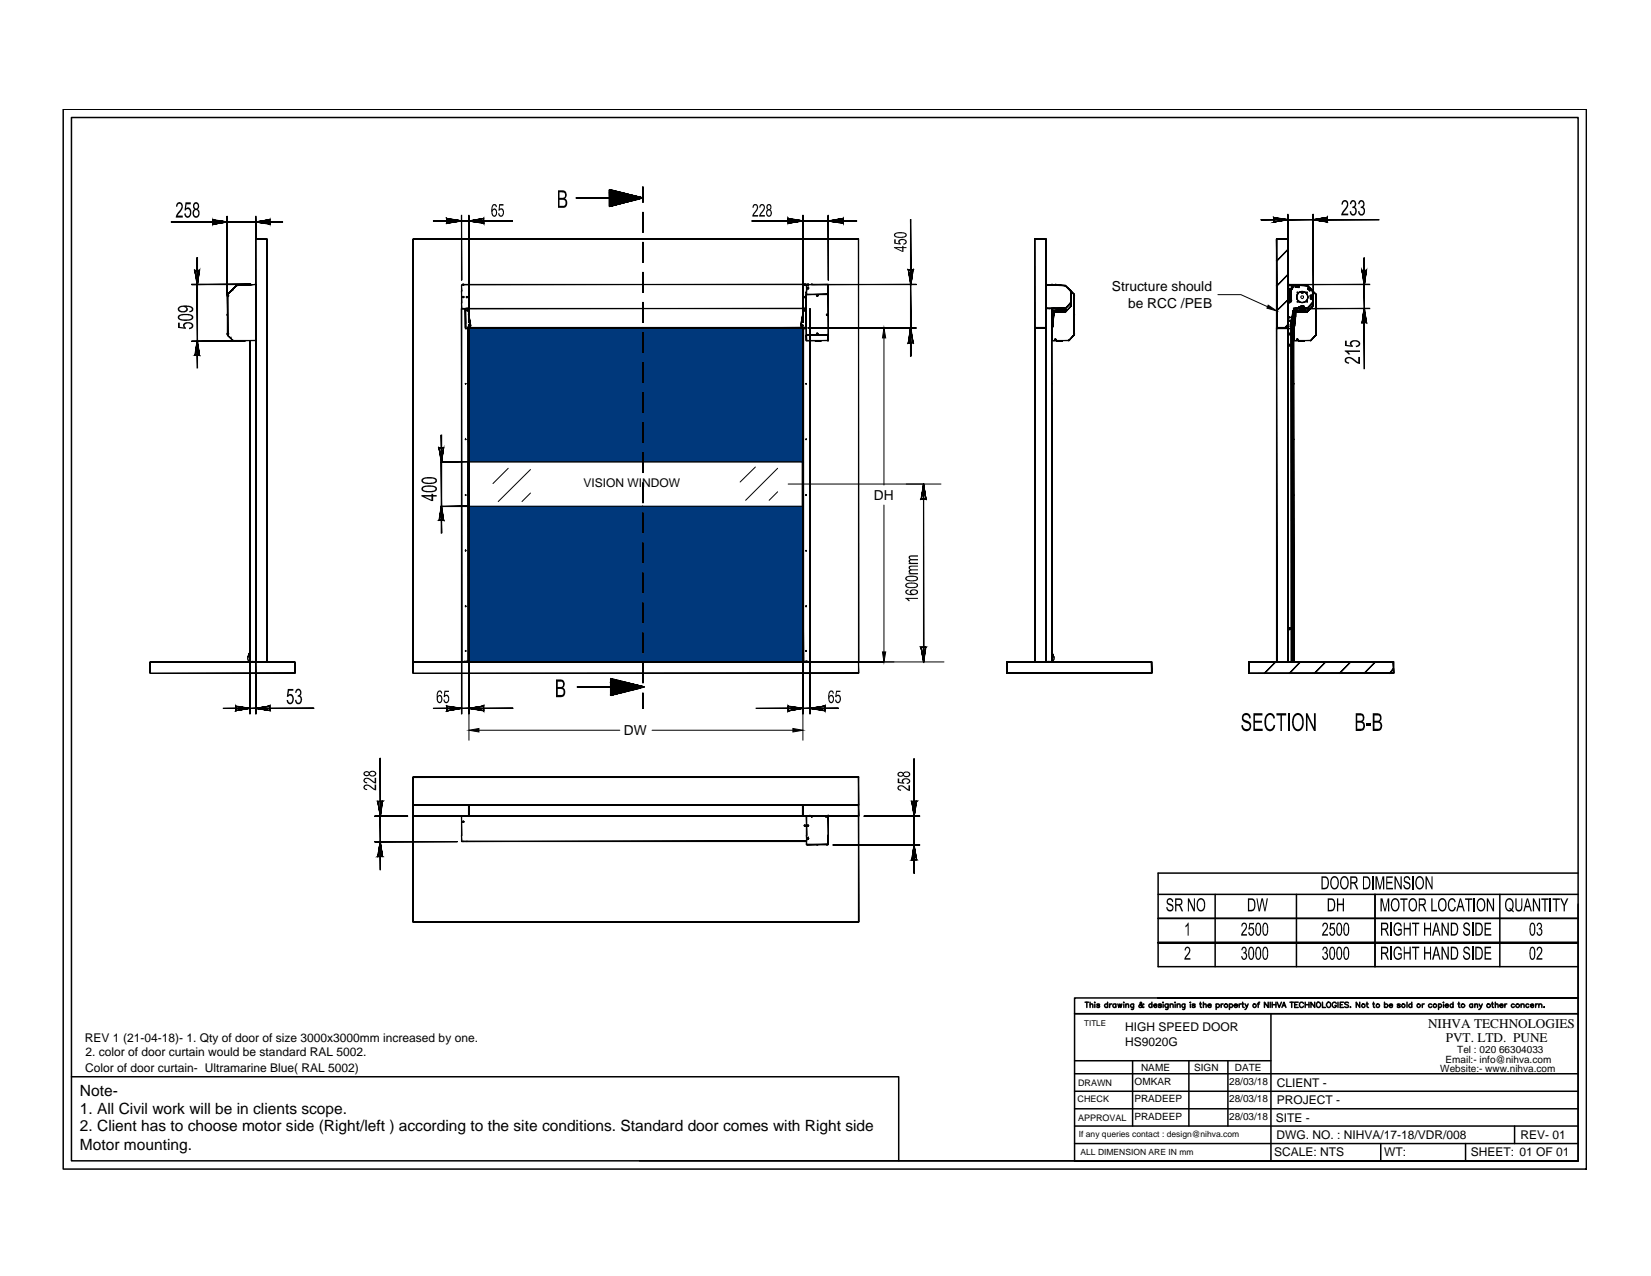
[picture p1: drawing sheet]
<svg xmlns="http://www.w3.org/2000/svg" width="279mm" height="216mm" viewBox="0 0 279 216" stroke-linecap="round" stroke-linejoin="round" font-family="sans-serif">
<defs><g id="words">
<g font-size="2.6">
<text x="13.5" y="185.4">Note-</text>
<text x="13.5" y="191.4">2. Client has to choose motor side (Right/left ) according to the site conditions. Standard door comes with Right side</text>
<text x="13.5" y="188.5">1. All Civil work will be in clients scope.</text>
<text x="13.5" y="194.5">Motor mounting.</text>
</g>
<g font-size="2.3">
<text x="188.2" y="49.3">Structure should</text>
<text x="190.9" y="52.1">be RCC /PEB</text>
<text x="147.9" y="84.6">DH</text>
<text x="105.6" y="124.4">DW</text>
</g>
<g font-size="2.2">
<text x="241.7" y="173.9">NIHVA TECHNOLOGIES</text>
<text x="244.7" y="176.3">PVT. LTD. PUNE</text>
</g>
<g font-size="2">
<text x="98.7" y="82.4">VISION WINDOW</text>
<text x="14.4" y="176.3">REV 1 (21-04-18)- 1. Qty of door of size 3000x3000mm increased by one.</text>
<text x="14.5" y="178.7">2. color of door curtain would be standard RAL 5002.</text>
<text x="190.4" y="174.5">HIGH SPEED DOOR</text>
<text x="190.4" y="177">HS9020G</text>
<text x="14.4" y="181.3">Color of door curtain- Ultramarine Blue( RAL 5002)</text>
<text x="216.1" y="183.9">CLIENT -</text>
<text x="215.9" y="189.8">SITE -</text>
<text x="216.1" y="186.8">PROJECT -</text>
<text x="215.6" y="195.7">SCALE: NTS</text>
<text x="216" y="192.7">DWG. NO. : NIHVA/17-18/VDR/008</text>
<text x="234.3" y="195.7">WT:</text>
<text x="248.9" y="195.7">SHEET: 01 OF 01</text>
<text x="257.3" y="192.7">REV- 01</text>
</g>
<g font-size="1.7">
<text x="244.6" y="179.9">Email:- info@nihva.com</text>
<text x="246.6" y="178.2">Tel : 020 66304033</text>
<text x="192" y="183.6">OMKAR</text>
<text x="193.1" y="181.3">NAME</text>
<text x="202.1" y="181.3">SIGN</text>
<text x="208" y="183.5">28/03/18</text>
<text x="209" y="181.3">DATE</text>
<text x="243.7" y="181.4">Website:- www.nihva.com</text>
<text x="192" y="186.5">PRADEEP</text>
<text x="192" y="189.4">PRADEEP</text>
<text x="208" y="186.4">28/03/18</text>
<text x="208" y="189.4">28/03/18</text>
</g>
<g font-size="1.5">
<text x="182.4" y="183.8">DRAWN</text>
<text x="182.4" y="186.4">CHECK</text>
<text x="182.4" y="189.7">APPROVAL</text>
</g>
<g font-size="1.4">
<text x="183.5" y="173.6">TITLE</text>
<text x="182.6" y="192.3">If any queries contact : design@nihva.com</text>
<text x="182.9" y="195.4">ALL DIMENSION ARE IN mm</text>
</g>
</g></defs>
<!-- layer: 0 -->
<g fill="#000">
<path d="M30 34.3l.5-.1 .4 .4-.1 .8-.8 1.1h.9v.3h-1.2l.1-.4 .8-1 .1-.3a.38 .38 0 0 0-.3-.6 .38 .38 0 0 0-.4 .5h-.2zM31.4 34.2h.9v.4h-.7l-.1 .6a.61 .61 0 0 1 .7 .1 .61 .61 0 0 1 .2 .7l-.1 .5-.4 .4a.65 .65 0 0 1-.7-.8h.2a.36 .36 0 0 0 .4 .5 .36 .36 0 0 0 .3-.5v-.3a.35 .35 0 0 0-.2-.4 .35 .35 0 0 0-.5 .2h-.2zM84.5 34.5h.7v.3h-.6v.6v-.1a.64 .64 0 0 1 .7 .3 .64 .64 0 0 1-.1 .8 .45 .45 0 0 1-.6 .2 .45 .45 0 0 1-.3-.5h.2a.31 .31 0 0 0 .3 .4 .31 .31 0 0 0 .3-.4v-.3a.28 .28 0 0 0-.2-.3 .28 .28 0 0 0-.4 .2l-.1-.1zM127.4 34.7l.2-.2h.4l.3 .3-.1 .7-.6 .9h.7v.2h-1l.2-.5 .5-.6 .1-.4a.3 .3 0 0 0-.3-.4 .3 .3 0 0 0-.3 .5l-.2-.1zM128.7 34.6l.4-.1 .3 .4v.5l-.7 1h.7v.2h-.9l.1-.5 .6-.8v-.3a.3 .3 0 0 0-.4-.3 .3 .3 0 0 0-.1 .5l-.2-.1v-.2zM227.2 34l.2-.1h.4l.3 .3v.8l-.8 1.1h.9v.3h-1.2l.1-.6 .8-1v-.4a.36 .36 0 0 0-.5-.3 .36 .36 0 0 0-.2 .5h-.2zM228.5 34.1a.6 .6 0 0 1 .9 0 .6 .6 0 0 1-.1 .9l.3 .5-.1 .6a.58 .58 0 0 1-.7 .3 .58 .58 0 0 1-.4-.6l.2-.1 .1 .3a.37 .37 0 0 0 .5 .1 .37 .37 0 0 0 .1-.5 .36 .36 0 0 0-.1-.4 .36 .36 0 0 0-.4 0l.1-.2a.4 .4 0 0 0 .4-.5 .4 .4 0 0 0-.4-.4l-.2 .5-.2-.1zM230 34.1l.2-.2h.3l.4 .3v.5l-.2 .3 .3 .4v.5l-.2 .4a.58 .58 0 0 1-.7 .1 .58 .58 0 0 1-.3-.6h.3a.38 .38 0 0 0 .4 .4 .38 .38 0 0 0 .3-.5v-.1a.44 .44 0 0 0-.5-.4v-.2a.41 .41 0 0 0 .4-.5 .41 .41 0 0 0-.5-.4l-.1 .5-.2-.1zM30.1 54.6h.3v.7l.7 .1-.1-.2a.73 .73 0 0 1 1.1-.7l.4 .2a.56 .56 0 0 1 .1 .7 .56 .56 0 0 1-.6 .3v-.3a.38 .38 0 0 0 .5-.3 .38 .38 0 0 0-.6-.4l-.4 .1a.35 .35 0 0 0-.3 .3 .35 .35 0 0 0 .3 .3l-.1 .3-1.3-.2zM151.3 40.5h.3v.6l.5 .1a.56 .56 0 0 1 .2-.7 .56 .56 0 0 1 .6 0h.2a.46 .46 0 0 1 .4 .6 .46 .46 0 0 1-.6 .3v-.2a.32 .32 0 0 0 .3-.4 .32 .32 0 0 0-.4-.2h-.1a.33 .33 0 0 0-.4 .2 .33 .33 0 0 0 .1 .4v.2l-1.1-.2zM227.6 57.6h.3v.8h.7h-.1a.64 .64 0 0 1 .2-.8 .64 .64 0 0 1 .7 0h.5l.3 .4-.1 .5-.6 .2-.1-.2 .3-.1a.37 .37 0 0 0 .2-.4 .37 .37 0 0 0-.5-.2h-.3a.34 .34 0 0 0-.4 .3 .34 .34 0 0 0 .3 .4l-.1 .2-1.3-.2zM227.6 59.3h2.6v.2h-2.1l.4 .4-.3 .1-.3-.4-.3-.1z"/>
<path d="M227.7 60.6l.3-.2h.5l1.4 .9v-.9h.3v1.2l-.7-.2-1-.8a.39 .39 0 0 0-.6 .1 .39 .39 0 0 0 .2 .6h.2v.2h-.4l-.3-.3zM153.8 95.9l.3-.2h1.2v.2h-.9a.27 .27 0 0 0-.4 .2 .27 .27 0 0 0 .4 .2h.9v.2h-1a.26 .26 0 0 0-.3 .3 .26 .26 0 0 0 .4 .2h.9v.2h-1.5v-.2h.2l-.1-.1a.3 .3 0 0 1-.1-.3 .3 .3 0 0 1 .2-.2 .34 .34 0 0 1-.2-.5zM153.8 94.1l.3-.1h1.2v.2h-.9a.26 .26 0 0 0-.4 .2 .26 .26 0 0 0 .4 .2h.9v.2h-1a.25 .25 0 0 0-.3 .3 .25 .25 0 0 0 .4 .1h.9v.2h-1.5v-.1h.2a.32 .32 0 0 1-.3-.4 .32 .32 0 0 1 .3-.3 .31 .31 0 0 1-.2-.5zM48.7 116.6h.9v.3h-.7l-.1 .7 .2-.2h.3l.3 .2 .1 .5-.1 .7a.58 .58 0 0 1-.7 .3 .58 .58 0 0 1-.4-.7h.3a.35 .35 0 0 0 .2 .5 .35 .35 0 0 0 .4-.4l.1-.4-.2-.3a.39 .39 0 0 0-.5 .1h-.3zM50.1 116.7h.1a.6 .6 0 0 1 .7 .1 .6 .6 0 0 1 0 .8l-.1 .1 .2 .2 .1 .5-.1 .5-.3 .3a.62 .62 0 0 1-.8-.8h.3v.2a.36 .36 0 0 0 .5 .3 .36 .36 0 0 0 .2-.5 .41 .41 0 0 0-.5-.5v-.3h.1a.39 .39 0 0 0 .3-.4 .39 .39 0 0 0-.4-.4l-.2 .4h-.3zM75.2 116.9h.8v.2h-.6l-.1 .6a.53 .53 0 0 1 .6 .1 .53 .53 0 0 1 .1 .6l-.1 .4a.47 .47 0 0 1-.6 .1 .47 .47 0 0 1-.3-.5l.3-.1a.3 .3 0 0 0 .2 .5 .3 .3 0 0 0 .3-.4v-.2a.32 .32 0 0 0-.1-.4 .32 .32 0 0 0-.4 .2l-.2-.1zM141.5 116.9h.7v.2h-.6v.6a.51 .51 0 0 1 .6 0 .51 .51 0 0 1 .1 .6l-.1 .4-.2 .2a.47 .47 0 0 1-.5 0 .47 .47 0 0 1-.2-.5h.2a.28 .28 0 0 0 .2 .3 .28 .28 0 0 0 .4-.2v-.2a.33 .33 0 0 0-.2-.5 .33 .33 0 0 0-.4 .2l-.2-.1zM153.2 101.2h2.1v.1h-1.6l.3 .4h-.3l-.5-.4zM61.6 133l.3-.3 .5 .1 1 .7v-.8h.3v1l-.6-.1-.5-.5-.4-.1a.32 .32 0 0 0-.5 .2 .32 .32 0 0 0 .4 .3v.2h-.2a.47 .47 0 0 1-.3-.7zM61.6 131.7l.7-.1 1.1 .7v-.7h.3v1l-.6-.2-.8-.6a.33 .33 0 0 0-.5 .1 .33 .33 0 0 0 .3 .5v.1h-.2l-.4-.2v-.3zM151.9 131.7h.3v.6l.5 .1a.51 .51 0 0 1 .1-.6 .51 .51 0 0 1 .6-.1l.5 .2a.47 .47 0 0 1 .1 .5 .47 .47 0 0 1-.6 .3l.1-.3a.3 .3 0 0 0 .3-.3 .3 .3 0 0 0-.4-.2 .37 .37 0 0 0-.4 .1 .37 .37 0 0 0-.1 .4l.1 .2-1.1-.1zM151.9 133.1l.3-.2h.5l1 .7v-.7h.3v.9l-.5-.1-.9-.7a.3 .3 0 0 0-.5 .2 .3 .3 0 0 0 .4 .4v.2l-.3-.1a.41 .41 0 0 1-.3-.6z"/>
<path d="M210.3 120.8l.5-.2 .5 .1 .4 .5v.3h-.3a.49 .49 0 0 0-.4-.6 .49 .49 0 0 0-.6 .5 .49 .49 0 0 0 .6 .5l.5 .3 .2 .3v.5l-.1 .4-.5 .3h-.5l-.3-.3-.2-.4v-.3h.2l.1 .4 .3 .2h.3a.54 .54 0 0 0 .4-.6 .54 .54 0 0 0-.6-.4l-.4-.2-.2-.4v-.5zM212.1 120.7h1.5v.4h-1.2v.8h1.2v.4h-1.2v1h1.3v.4h-1.6zM214.3 121l.4-.3h.5l.4 .4 .2 .4-.3 .1-.2-.4a.67 .67 0 0 0-.8-.1 .67 .67 0 0 0-.2 .8v.9l.3 .5a.61 .61 0 0 0 .7 0 .61 .61 0 0 0 .2-.7l.3 .1v.1l-.4 .8-.6 .1-.5-.2-.3-.9v-1.1zM216 120.7h1.7v.4h-.8v2.6h-.2v-2.6h-.7zM221 120.7h.3l1.1 2.3v-2.3h.3v3h-.3l-1.1-2.4v2.4h-.3zM231.3 122.4h.7v.4h-.7zM197.6 152.1l.5-.1 .4 .3 .1 .3h-.2l-.1-.1a.35 .35 0 0 0-.4-.3 .35 .35 0 0 0-.3 .4 .35 .35 0 0 0 .4 .3l.4 .2 .2 .2-.1 .7-.3 .2h-.4l-.4-.5v-.2l.2-.1v.2a.4 .4 0 0 0 .4 .4 .4 .4 0 0 0 .4-.5 .4 .4 0 0 0-.5-.3l-.4-.3-.1-.5zM201 152h.2l.8 1.7v-1.7h.2v2.2h-.2l-.8-1.7v1.7h-.2zM201 156.1h.2v2.2h-.2v-1.7l-.4 .3v-.2zM210.2 156.3l.2-.2h.3l.3 .3v.7l-.7 1h.7v.2h-1l.1-.3 .6-.9 .1-.4a.31 .31 0 0 0-.3-.4 .31 .31 0 0 0-.2 .4h-.3zM211.4 156.2h.8v.2h-.6l-.1 .6 .1-.1a.65 .65 0 0 1 .6 .3 .65 .65 0 0 1 0 .7l-.3 .4a.51 .51 0 0 1-.7-.6h.2a.33 .33 0 0 0 .4 .4 .33 .33 0 0 0 .3-.5l-.1-.1a.31 .31 0 0 0-.2-.4 .31 .31 0 0 0-.4 .2h-.1zM212.6 152h.2l.3 1.9 .4-1.9h.2l.4 1.9 .3-1.9h.2l-.4 2.2h-.2l-.4-1.9-.4 1.9h-.2z"/>
<path d="M223.8 156.3l.3-.2a.68 .68 0 0 1 .6 .4 .68 .68 0 0 1-.1 .8l-.6 .8h.7v.2h-1l.1-.5 .7-1a.32 .32 0 0 0-.2-.5 .32 .32 0 0 0-.3 .4h-.2zM225.1 156.2h.8v.2h-.6l-.1 .6 .1-.1a.65 .65 0 0 1 .6 .9l-.1 .3a.48 .48 0 0 1-.6 .2 .48 .48 0 0 1-.3-.6h.3a.32 .32 0 0 0 .3 .4 .32 .32 0 0 0 .2-.5 .34 .34 0 0 0-.1-.4 .34 .34 0 0 0-.4 .1h-.2zM226.3 152h.2v.9h.7v-.9h.2v2.2h-.2v-1.1h-.7v1.1h-.2zM232.8 148.3h.3l.4 1.8 .5-1.8h.3v2.2h-.3v-1.9l-.4 1.9h-.2l-.4-1.9v1.9h-.2zM233.6 152h.4l.4 1.9 .5-1.9h.2v2.2h-.2v-1.9l-.4 1.9h-.2l-.5-1.9v1.9h-.2zM234.6 148.3h1.1v.2h-.9v.7h.8v.3h-.8v.7h.9v.3h-1.1zM236 148.3h.2l.8 1.7v-1.7h.2v2.2h-.2l-.8-1.8v1.8h-.2zM236.1 156.3l.4-.2h.3l.3 .2 .1 .4-.2 .1v-.3l-.3-.2-.4 .1-.1 .1-.2 1.1 .2 .4a.63 .63 0 0 0 .9-.2v-.3h-.5v-.3h.6v.8l-.5 .4-.4-.1-.3-.3-.2-.4v-.7zM237 152h1.2v.3h-.5v1.9h-.2v-1.9h-.5zM237.7 148.4l.2-.2 .5 .1 .3 .4v.2h-.3a.35 .35 0 0 0-.2-.4 .35 .35 0 0 0-.4 .3 .35 .35 0 0 0 .4 .4l.5 .3-.1 .6a.61 .61 0 0 1-.7 .4 .61 .61 0 0 1-.4-.7l.2-.1 .1 .4 .1 .1a.39 .39 0 0 0 .6-.3 .39 .39 0 0 0-.5-.4v-.1a.68 .68 0 0 1-.3-1zM237.6 156.1h.1v.9h.8v-.9h.2v2.2h-.2v-1h-.8v1h-.1zM239 156.1h1.2v.3h-.5v1.9h-.2v-1.9h-.5z"/>
<path d="M241 156.1h.2v.9h.8v-.9h.2v2.2h-.2v-1h-.8v1h-.2zM241.2 148.3h.3l.8 1.7v-1.7h.1v2.2h-.1l-.8-1.8v1.8h-.3zM242.2 152h.2v2h.8v.2h-1zM244 156.1h.2l.8 1.7v-1.7h.2v2.2h-.2l-.8-1.7v1.7h-.2zM245.3 152.2l.3-.2h.4l.2 .2 .2 .4-.2 .1-.1-.2a.46 .46 0 0 0-.6-.2 .46 .46 0 0 0-.2 .6v.7l.2 .4 .5-.1 .2-.5 .2 .1-.1 .4-.3 .3h-.5l-.4-.4-.1-.9zM247.8 156.2l.3-.1h.3l.3 .3v.3h-.1l-.1-.1a.35 .35 0 0 0-.4-.3 .35 .35 0 0 0-.3 .4 .35 .35 0 0 0 .4 .3l.5 .3 .1 .6-.3 .4-.4 .1-.5-.4v-.4h.2l.1 .4a.4 .4 0 0 0 .7-.2 .4 .4 0 0 0-.5-.5l-.3-.1-.2-.4zM247.9 152h1.3v.3h-.5v1.9h-.3v-1.9h-.5zM251.2 156.1h1.1v.3h-.9v.6h.9v.3h-.9v.8h1v.2h-1.2zM251.6 152h.2l.8 1.7v-1.7h.2v2.2h-.2l-.8-1.7v1.7h-.2zM256.4 152h.3v1.4a.41 .41 0 0 0 .4 .6 .41 .41 0 0 0 .3-.6l.1-1.4h.1v1.7l-.2 .4-.3 .1a.67 .67 0 0 1-.7-.9zM259.4 152h.2l.8 1.7v-1.7h.2v2.2h-.2l-.8-1.7v1.7h-.2zM260.1 156.3a.52 .52 0 0 1 .8 .1 .52 .52 0 0 1-.1 .7l.2 .3v.5l-.2 .3a.48 .48 0 0 1-.5 .1 .48 .48 0 0 1-.3-.6h.2a.31 .31 0 0 0 .2 .4 .31 .31 0 0 0 .4-.1v-.2a.36 .36 0 0 0 0-.4 .36 .36 0 0 0-.4-.1v-.3h.1a.33 .33 0 0 0 .3-.4 .33 .33 0 0 0-.5-.2v.3h-.3z"/>
<path d="M260.8 152h1.3v.3h-.5v1.9h-.2v-1.9h-.6zM262.7 152h1.3v.3h-.5v1.9h-.2v-1.9h-.6zM264 152h.3l.4 1 .5-1h.2l-.6 1.3v.9h-.2v-.9zM200.6 160.4a.54 .54 0 0 1 .8 0 .54 .54 0 0 1-.1 .8l-.6 .9h.8v.3h-1.1l.2-.5 .6-.9a.34 .34 0 0 0-.1-.6 .35 .35 0 0 0-.5 .5l-.1-.1zM210.3 160.3a.52 .52 0 0 1 .7 .2 .52 .52 0 0 1-.2 .7l.3 .4-.2 .6a.5 .5 0 0 1-.6 .1 .5 .5 0 0 1-.3-.5h.3a.32 .32 0 0 0 .3 .4 .32 .32 0 0 0 .2-.5 .29 .29 0 0 0-.1-.3 .29 .29 0 0 0-.3 0v-.3a.33 .33 0 0 0 .4-.4 .33 .33 0 0 0-.5-.2v.3h-.2zM224 160.3a.52 .52 0 0 1 .7 .2 .52 .52 0 0 1-.2 .7l.2 .2 .1 .4-.2 .4-.2 .2a.54 .54 0 0 1-.6-.6h.1a.34 .34 0 0 0 .4 .4 .34 .34 0 0 0 .3-.5 .3 .3 0 0 0-.5-.3v-.3a.36 .36 0 0 0 .4-.3 .36 .36 0 0 0-.3-.4l-.2 .4h-.2zM236 160.5l.3-.3h.5l.4 .4v.2l-.2 .1a.47 .47 0 0 0-.5-.5 .47 .47 0 0 0-.4 .5v.9l.4 .4 .6-.2v-.5h-.5v-.2h.6l-.1 .9-.3 .2h-.3l-.4-.2-.2-.2-.1-1zM237.6 160.2h.1v.9h.8v-.9h.2v2.2h-.2v-1h-.8v1h-.1zM239 160.2h1.2v.2h-.5v2h-.2v-2h-.5zM241 160.2h.2v.9h.8v-.9h.2v2.2h-.2v-1h-.8v1h-.2zM244 160.2h.2l.8 1.7v-1.7h.2v2.2h-.2l-.8-1.8v1.8h-.2zM247.7 160.4l.3-.2h.4l.3 .2v.4h-.1l-.1-.3-.2-.1a.33 .33 0 0 0-.4 .3 .33 .33 0 0 0 .3 .4l.3 .1 .3 .3v.3l-.1 .4-.3 .2-.6-.1-.2-.4v-.2h.2a.42 .42 0 0 0 .5 .5 .42 .42 0 0 0 .2-.7l-.8-.4-.1-.2z"/>
<path d="M251.2 160.2h1.1v.2h-.9v.7h.9v.3h-.9v.7h1v.3h-1.2zM260.1 160.4h.1a.51 .51 0 0 1 .7-.1 .51 .51 0 0 1 .1 .7l-.7 1.1h.7v.3h-1l.2-.6 .6-.9a.31 .31 0 0 0-.1-.5 .31 .31 0 0 0-.4 .3l-.1 .2-.2-.1z"/>
<path d="M32.8 34.3l.3-.1a.63 .63 0 0 1 .6 .5 .63 .63 0 0 1-.2 .7l.3 .4v.5l-.2 .4a.66 .66 0 0 1-.9-.1 .66 .66 0 0 1-.1-.8l.1-.3 .2-.1-.2-.3v-.4zM33 34.5a.36 .36 0 0 0-.1 .5 .36 .36 0 0 0 .5 .2v-.1a.46 .46 0 0 0-.2-.7zM33 35.5l-.2 .5 .1 .4a.42 .42 0 0 0 .6 0 .42 .42 0 0 0 0-.6l-.1-.2z"/>
<path d="M83.3 34.7l.2-.1a.41 .41 0 0 1 .5 0 .41 .41 0 0 1 .1 .4h-.2a.26 .26 0 0 0-.3-.3 .26 .26 0 0 0-.2 .4l-.1 .4 .2-.1a.42 .42 0 0 1 .5 0 .42 .42 0 0 1 .1 .5l-.1 .5a.46 .46 0 0 1-.6 .2 .46 .46 0 0 1-.2-.5l-.1-.7zM83.4 35.6v.5a.3 .3 0 0 0 .3 .4 .3 .3 0 0 0 .2-.4v-.2a.3 .3 0 0 0-.1-.4 .3 .3 0 0 0-.4 .1z"/>
<path d="M94.4 32.2h1l.3 .1 .2 .6-.1 .4a.26 .26 0 0 0-.1 .3 .26 .26 0 0 0 .2 .2l.1 .8-.3 .5-1.3 .1zM94.7 32.5v1h.5a.47 .47 0 0 0 .4-.5 .47 .47 0 0 0-.5-.5zM94.7 33.8v1h.6a.51 .51 0 0 0 .4-.5 .51 .51 0 0 0-.5-.5z"/>
<path d="M129.8 34.7a.48 .48 0 0 1 .7 .1 .48 .48 0 0 1-.2 .7l.3 .4v.4a.49 .49 0 0 1-.6 .3 .49 .49 0 0 1-.3-.6v-.3l.2-.2-.2-.3zM130 34.7l-.1 .2a.3 .3 0 0 0 0 .4 .3 .3 0 0 0 .4 0v-.1a.32 .32 0 0 0-.3-.5zM129.9 35.7l-.1 .3a.34 .34 0 0 0 .4 .5 .34 .34 0 0 0 .2-.6 .29 .29 0 0 0-.1-.3 .29 .29 0 0 0-.4 .1z"/>
<path d="M30.3 53.3l.6-.2h1l.5 .2a.5 .5 0 0 1 .3 .6 .5 .5 0 0 1-.6 .3l-1 .1-.6-.1a.48 .48 0 0 1-.4-.4 .48 .48 0 0 1 .2-.5zM30.4 53.5a.43 .43 0 0 0 .1 .4 .43 .43 0 0 0 .5 .1h1a.34 .34 0 0 0 .5-.3 .34 .34 0 0 0-.5-.3l-1-.1z"/>
<path d="M30.2 52l.5-.3h.9l.7 .1 .4 .3a.54 .54 0 0 1-.6 .8v-.3a.3 .3 0 0 0 .4-.3 .3 .3 0 0 0-.4-.3l-.7-.1 .3 .2a.6 .6 0 0 1-.1 .6 .6 .6 0 0 1-.7 .2l-.5-.1-.2-.2-.1-.2zM30.5 52a.37 .37 0 0 0-.1 .5 .37 .37 0 0 0 .5 .1h.1a.38 .38 0 0 0 .5-.3 .38 .38 0 0 0-.5-.4z"/>
<path d="M151.3 39.6l.7-.3h.9a.46 .46 0 0 1 .6 .5 .46 .46 0 0 1-.6 .4h-1.2a.42 .42 0 0 1-.4-.6zM151.5 39.7a.69 .69 0 0 0 .9 .4l.4-.1a.28 .28 0 0 0 .4-.1 .28 .28 0 0 0-.1-.4h-1.2z"/>
<path d="M151.3 41.8h1.4v-.2h.2v.2h.5v.2h-.5v.6h-.2l-1.4-.7zM151.7 42l1 .4v-.4z"/>
<path d="M71.4 82.5l.3-.3 .7-.1 .9 .1 .4 .1a.48 .48 0 0 1 .2 .6 .48 .48 0 0 1-.5 .3l-1.3 .1-.5-.1-.2-.2zM71.7 82.5a.39 .39 0 0 0 0 .5 .39 .39 0 0 0 .5 0h1.1a.32 .32 0 0 0 .4-.4 .32 .32 0 0 0-.5-.2h-1.1z"/>
<path d="M71.4 81.1l.6-.3 1.1-.1 .5 .1 .3 .3v.5l-.4 .2-.4 .1-1.2-.1a.55 .55 0 0 1-.5-.7zM71.7 81.1a.3 .3 0 0 0-.1 .4 .3 .3 0 0 0 .4 .1h1.3a.38 .38 0 0 0 .3-.5l-.3-.1z"/>
<path d="M71.3 83.8h1.7v-.2h.3v.2h.6v.2h-.6v.8h-.3l-1.7-.8zM71.8 84l1.2 .6v-.6z"/>
<path d="M153.3 99.9l.4-.2v.2a.27 .27 0 0 0-.3 .3 .27 .27 0 0 0 .4 .2l.4 .1a.48 .48 0 0 1-.1-.6 .48 .48 0 0 1 .7-.2l.1 .1a.46 .46 0 0 1 .4 .5 .46 .46 0 0 1-.6 .4h-.7l-.6-.2a.37 .37 0 0 1-.1-.6zM154.3 99.9v.1a.38 .38 0 0 0 .1 .5 .38 .38 0 0 0 .5-.1 .32 .32 0 0 0 .1-.4 .32 .32 0 0 0-.4-.1z"/>
<path d="M153.3 98.7l.9-.2 .9 .2a.4 .4 0 0 1 .2 .5 .4 .4 0 0 1-.5 .3l-1.2-.1a.39 .39 0 0 1-.4-.2 .39 .39 0 0 1 .1-.5zM153.5 98.9h-.1a.3 .3 0 0 0 .1 .4 .3 .3 0 0 0 .4 0h.8a.3 .3 0 0 0 .4-.3 .3 .3 0 0 0-.4-.3h-.9z"/>
<path d="M153.2 97.7l.8-.3 1.1 .1a.39 .39 0 0 1 .2 .5 .39 .39 0 0 1-.4 .3l-.2 .1-1.2-.1a.46 .46 0 0 1-.3-.6zM153.5 97.7a.33 .33 0 0 0 .1 .4 .33 .33 0 0 0 .4 .1h.8a.3 .3 0 0 0 .3-.3 .3 .3 0 0 0-.4-.3z"/>
<path d="M74 117a.43 .43 0 0 1 .6-.2 .43 .43 0 0 1 .2 .5l-.1 .1a.29 .29 0 0 0-.4-.4 .29 .29 0 0 0-.2 .5v.3l.1-.1a.39 .39 0 0 1 .5-.1 .39 .39 0 0 1 .1 .5v.4a.49 .49 0 0 1-.6 .4 .49 .49 0 0 1-.3-.6v-.9zM74.2 117.9l-.1 .4a.3 .3 0 0 0 .2 .4 .3 .3 0 0 0 .4-.3v-.1a.31 .31 0 0 0-.1-.4 .31 .31 0 0 0-.4 0z"/>
<path d="M94.1 115h1.1l.3 .4v.6l-.2 .4 .3 .3 .1 .6-.4 .6-1.2 .1zM94.4 115.3v.9h.4a.45 .45 0 0 0 .5-.4 .45 .45 0 0 0-.5-.5zM94.4 116.6v1h.8l.2-.5a.46 .46 0 0 0-.5-.5z"/>
<path d="M140.4 117l.1-.1a.45 .45 0 0 1 .6 .4l-.2 .1a.26 .26 0 0 0-.2-.4 .26 .26 0 0 0-.3 .4l-.1 .4 .1-.1a.48 .48 0 0 1 .6 0 .48 .48 0 0 1 .1 .6l-.1 .5a.46 .46 0 0 1-.6 .1 .46 .46 0 0 1-.2-.6v-.7zM140.5 117.8l-.1 .3v.4a.29 .29 0 0 0 .4 .3 .29 .29 0 0 0 .2-.5 .35 .35 0 0 0-.1-.4 .35 .35 0 0 0-.4-.1z"/>
<path d="M61.6 130.7l.4-.2a.35 .35 0 0 1 .5 .2l.2-.2 .5-.1 .4 .2 .1 .4-.1 .2-.3 .2-.6-.1-.2-.2-.2 .2h-.4l-.3-.1-.1-.2zM61.8 130.8a.3 .3 0 0 0 .3 .3 .3 .3 0 0 0 .2-.3l-.4-.1zM62.7 130.7a.38 .38 0 0 0 .1 .5 .38 .38 0 0 0 .6-.1 .35 .35 0 0 0-.1-.5 .35 .35 0 0 0-.4 0z"/>
<path d="M151.9 130.8l.4-.2h.3a.26 .26 0 0 0 .3 .2 .26 .26 0 0 0 .2-.2l.5-.1a.47 .47 0 0 1 .4 .5 .47 .47 0 0 1-.5 .5h-.4l-.2-.3-.2 .2h-.5a.41 .41 0 0 1-.3-.6zM152.2 130.8a.28 .28 0 0 0 .2 .5 .29 .29 0 0 0 .3-.5zM153.1 130.8a.4 .4 0 0 0 .1 .5 .4 .4 0 0 0 .5-.1 .4 .4 0 0 0-.1-.5 .4 .4 0 0 0-.5 .1z"/>
<path d="M218.9 121l.5-.3 .4-.1 .4 .2 .3 .4 .1 .5v.9l-.1 .6-.5 .4-.6 .1-.6-.6-.2-1zM219.2 121.2l-.2 .5-.1 .8 .3 .7 .2 .1a.9 .9 0 0 0 1-1l-.2-1-.3-.2-.4-.1z"/>
<path d="M229.4 120.7h1.1l.3 .4 .1 .6-.3 .4 .4 .4v.5l-.1 .4-.4 .2-1.1 .1zM229.7 121.1v.8h.5a.45 .45 0 0 0 .4-.4 .45 .45 0 0 0-.5-.4zM229.7 122.3v1h.6a.51 .51 0 0 0 .4-.5 .51 .51 0 0 0-.5-.5z"/>
<path d="M232.3 120.7l1.2 .1 .3 .4v.5l-.1 .2a.24 .24 0 0 0-.1 .3 .24 .24 0 0 0 .2 .1l.1 .6-.2 .6-.5 .2h-.9zM232.6 121.1v.8h.7a.45 .45 0 0 0 .2-.5 .45 .45 0 0 0-.5-.3zM232.6 122.3v1h.5a.51 .51 0 0 0 .5-.5 .51 .51 0 0 0-.5-.5z"/>
<path d="M198.9 152h.9l.3 .3v.5l-.2 .3-.2 .1 .2 .2 .3 .8h-.2l-.5-1h-.4v1h-.2zM199.1 152.3v.7h.4a.36 .36 0 0 0 .4-.4 .36 .36 0 0 0-.4-.3z"/>
<path d="M202.7 152.2l.4-.2h.3l.5 .4v1.1l-.2 .5-.3 .2h-.4l-.4-.4-.1-1zM203 152.3l-.3 .5v.6l.3 .5a.52 .52 0 0 0 .6-.1 .52 .52 0 0 0 .1-.6v-.6a.41 .41 0 0 0-.7-.3z"/>
<path d="M211.2 152h.8l.2 .2 .2 .3v1.2l-.4 .5h-.8zM211.4 152.3v1.7h.4a.9 .9 0 0 0 .4-1.1v-.3a.36 .36 0 0 0-.5-.3z"/>
<path d="M212.6 156.2h.2a.54 .54 0 0 1 .6 .6v.8l-.2 .6a.42 .42 0 0 1-.5 .1 .42 .42 0 0 1-.2-.5l-.1-.8zM212.8 156.4l-.2 .4 .1 .9a.28 .28 0 0 0 .1 .4 .28 .28 0 0 0 .4-.3v-1.1l-.2-.4z"/>
<path d="M213.9 156.2a.66 .66 0 0 1 .7 .8v.7l-.2 .4a.42 .42 0 0 1-.5 .2 .42 .42 0 0 1-.2-.5l-.1-1.1zM214 156.4l-.2 .5 .1 .8a.3 .3 0 0 0 .3 .4 .3 .3 0 0 0 .2-.5v-.8a.38 .38 0 0 0-.4-.4z"/>
<path d="M223.6 148.3h.8l.4 .4 .1 1.1-.3 .5-.2 .1-.8 .1zM223.8 148.5v1.7h.4a.8 .8 0 0 0 .5-1l-.3-.6z"/>
<path d="M224.7 152h.8l.4 .4 .1 1-.2 .5-.3 .3h-.8zM224.9 152.3v1.7l.4-.1a.75 .75 0 0 0 .4-1v-.3a.42 .42 0 0 0-.5-.3z"/>
<path d="M225.3 148.5l.3-.2 .4-.1 .5 .5 .1 1.1-.3 .5-.3 .2h-.4l-.4-.4-.1-1.1zM225.5 148.7l-.2 .3v.7l.3 .4a.53 .53 0 0 0 .6 0 .53 .53 0 0 0 .1-.6v-.5l-.1-.3a.43 .43 0 0 0-.7 0z"/>
<path d="M226.3 156.3l.1-.1a.65 .65 0 0 1 .7 .8v.8l-.2 .3a.44 .44 0 0 1-.5 .1 .44 .44 0 0 1-.2-.5l-.1-.8zM226.6 156.3l-.3 .4v1a.31 .31 0 0 0 .2 .3 .31 .31 0 0 0 .3 0l.1-.3v-1a.37 .37 0 0 0-.3-.4z"/>
<path d="M227.1 148.4l.3-.2 .4 .1 .4 .6v.9l-.4 .6-.5 .1-.4-.5-.1-.8zM227.1 148.7l-.1 .5 .1 .7a.5 .5 0 0 0 .6 .3 .5 .5 0 0 0 .3-.7v-.6l-.2-.2a.42 .42 0 0 0-.7 0z"/>
<path d="M227.5 156.2h.1a.49 .49 0 0 1 .5 .1 .49 .49 0 0 1 .2 .5v.8l-.2 .6a.48 .48 0 0 1-.6 0 .48 .48 0 0 1-.1-.6l-.1-.6zM227.7 156.4l-.2 .3v1a.29 .29 0 0 0 .2 .4 .29 .29 0 0 0 .4-.2v-1.2a.27 .27 0 0 0-.1-.3 .27 .27 0 0 0-.3 0z"/>
<path d="M228.5 148.3h.7a.6 .6 0 0 1 .5 .5 .6 .6 0 0 1-.4 .7l.6 1h-.3l-.5-1h-.4v1h-.2zM228.7 148.5v.8h.4a.36 .36 0 0 0 .4-.4 .36 .36 0 0 0-.3-.4z"/>
<path d="M230.7 148.3h.7l.4 .4 .1 1.1-.1 .4-.3 .2-.8 .1zM230.8 148.5v1.7h.5a.74 .74 0 0 0 .4-.9l-.2-.7z"/>
<path d="M233.7 156.1h.9l.3 .2v.7l-.2 .3h-.2l.2 .2 .4 .8h-.3l-.5-1h-.4v1h-.2zM233.9 156.4v.7h.5a.36 .36 0 0 0 .3-.4 .36 .36 0 0 0-.3-.3z"/>
<path d="M235.7 152.1l.3-.1h.4l.4 .6v1.1l-.5 .5-.6-.1-.3-.6v-.9zM235.9 152.3l-.3 .6v.6l.2 .3a.54 .54 0 0 0 .6 0 .54 .54 0 0 0 .2-.6l-.1-.8-.3-.2z"/>
<path d="M238.6 152.2l.3-.2h.4l.4 .4 .1 1.1-.2 .5-.3 .2h-.5l-.4-.5v-1zM238.8 152.3l-.2 .4v.8l.2 .4a.56 .56 0 0 0 .7-.1 .56 .56 0 0 0 .1-.7v-.4a.49 .49 0 0 0-.8-.4z"/>
<path d="M239.8 148.4l.3-.1a.9 .9 0 0 1 .9 1.1l-.1 .6-.3 .4a.76 .76 0 0 1-1.1-.8l.1-.7zM240 148.5l-.3 .6 .1 .7 .1 .3a.49 .49 0 0 0 .6 .1 .49 .49 0 0 0 .2-.6l.1-.5-.2-.4a.36 .36 0 0 0-.6-.2z"/>
<path d="M240.1 152h.7a.61 .61 0 0 1 .5 .6 .61 .61 0 0 1-.4 .6l.1 .1 .4 .9h-.2l-.5-1h-.4v1h-.2zM240.3 152.3v.7h.5l.3-.2v-.2l-.2-.3z"/>
<path d="M242.9 156.1h.3l.6 2.2h-.2l-.2-.7h-.6l-.2 .7h-.3zM243.1 156.4l-.3 1h.5z"/>
<path d="M243.6 152.2l.3-.2h.3l.5 .4 .1 1.1-.2 .5-.3 .2h-.5l-.4-.5v-1zM243.9 152.3l-.3 .4v.7l.2 .4a.53 .53 0 0 0 .6 0 .53 .53 0 0 0 .2-.6l-.1-.6a.47 .47 0 0 0-.6-.3z"/>
<path d="M245.5 156.1l.9 .1 .3 .4v1.1l-.1 .3-.3 .3h-.8zM245.7 156.4v1.7h.4a.81 .81 0 0 0 .5-1.1l-.3-.6z"/>
<path d="M247 152h.3l.6 2.2h-.2l-.2-.7h-.7l-.1 .7h-.2zM247.2 152.2l-.3 1.1h.5z"/>
<path d="M249.7 156.1l.9 .1 .3 .3v1.1l-.1 .4-.3 .3h-.8zM249.9 156.4v1.7h.4l.4-.4v-.9l-.2-.4z"/>
<path d="M250.2 152.1l.3-.1h.4l.4 .6v1l-.4 .6h-.6l-.3-.5-.1-1zM250.3 152.3l-.2 .7v.5l.2 .4a.56 .56 0 0 0 .7-.1 .56 .56 0 0 0 .1-.6l-.1-.7a.41 .41 0 0 0-.7-.2z"/>
<path d="M254.9 152.3l.4-.3h.3l.4 .3 .1 .4v.9a.31 .31 0 0 0 .1 .6l-.1 .2v-.1a.34 .34 0 0 0-.6-.1h-.3l-.2-.2-.3-.4v-.9zM255.1 152.3l-.2 .4v.8l.1 .3 .3 .2a.13 .13 0 0 0 .2 0 .13 .13 0 0 0 .1-.1 .13 .13 0 0 0-.2-.1l.1-.2a.22 .22 0 0 0 .2 .1 .22 .22 0 0 0 .2-.1v-.9a.48 .48 0 0 0-.3-.4 .48 .48 0 0 0-.5 0z"/>
<path d="M258.4 152h.2l.6 2.2h-.2l-.1-.7h-.7l-.2 .7h-.2zM258.5 152.2l-.2 1.1h.5z"/>
<path d="M259 156.2h.2a.54 .54 0 0 1 .6 .6v.8l-.2 .6a.49 .49 0 0 1-.6 0 .49 .49 0 0 1-.1-.6v-.9zM259.2 156.4l-.2 .4v.8a.3 .3 0 0 0 .2 .4 .3 .3 0 0 0 .4-.1v-1.2l-.2-.4z"/>
<path d="M211.4 160.3a.5 .5 0 0 1 .6 0 .5 .5 0 0 1 .2 .6v1.2l-.3 .3h-.3l-.2-.2-.2-.6 .1-.9zM211.6 160.4l-.2 .4 .1 1a.28 .28 0 0 0 .2 .4 .28 .28 0 0 0 .3-.4v-1a.27 .27 0 0 0-.1-.3 .27 .27 0 0 0-.2-.1z"/>
<path d="M212.6 160.3h.1a.49 .49 0 0 1 .5 0 .49 .49 0 0 1 .2 .6v.8l-.2 .5a.44 .44 0 0 1-.5 .2 .44 .44 0 0 1-.2-.5l-.1-.8zM212.8 160.4l-.2 .5 .1 .9a.27 .27 0 0 0 .2 .4 .27 .27 0 0 0 .3-.3v-1.3l-.2-.2z"/>
<path d="M213.8 160.4a.46 .46 0 0 1 .5-.1 .46 .46 0 0 1 .3 .5l-.1 1.2a.44 .44 0 0 1-.5 .4 .44 .44 0 0 1-.3-.6l-.1-1zM214 160.4l-.2 .5 .1 1a.29 .29 0 0 0 .3 .3 .29 .29 0 0 0 .2-.4v-.9a.32 .32 0 0 0-.3-.5z"/>
<path d="M225.1 160.3h.1a.45 .45 0 0 1 .5 0 .45 .45 0 0 1 .2 .5l.1 .7-.2 .5a.43 .43 0 0 1-.5 .4 .43 .43 0 0 1-.3-.5l-.1-1zM225.3 160.4l-.1 .3v1.1a.3 .3 0 0 0 .1 .3 .3 .3 0 0 0 .3 0l.1-.4v-.9a.32 .32 0 0 0-.4-.4z"/>
<path d="M226.3 160.3a.5 .5 0 0 1 .7 0 .5 .5 0 0 1 .1 .6v.7l-.1 .6-.1 .2h-.4l-.2-.2-.2-.5v-.8zM226.5 160.4l-.2 .4 .1 1.1a.27 .27 0 0 0 .3 .3 .27 .27 0 0 0 .2-.4v-1a.32 .32 0 0 0-.4-.4z"/>
<path d="M227.5 160.3a.51 .51 0 0 1 .6 0 .51 .51 0 0 1 .2 .6l-.1 1.2-.2 .3h-.3l-.3-.2-.1-.6 .1-.9zM227.7 160.4l-.2 .4 .1 1a.28 .28 0 0 0 .2 .4 .28 .28 0 0 0 .3-.4v-1a.27 .27 0 0 0-.1-.3 .27 .27 0 0 0-.3-.1z"/>
<path d="M233.7 160.2l1.1 .1 .1 .6a.5 .5 0 0 1-.4 .5l.3 .3 .3 .7h-.3l-.3-.7-.2-.3h-.4v1h-.2zM233.9 160.4v.7h.5a.36 .36 0 0 0 .3-.3 .36 .36 0 0 0-.3-.4z"/>
<path d="M242.9 160.2h.3l.6 2.2h-.2l-.2-.7h-.6l-.2 .7h-.3zM243.1 160.4l-.3 1.1h.5z"/>
<path d="M245.5 160.2h.9l.3 .4v1.1l-.1 .5-.2 .1-.9 .1zM245.7 160.4v1.7h.5l.3-.2v-1a.37 .37 0 0 0-.4-.4z"/>
<path d="M249.7 160.2h.8l.4 .4v1.2l-.2 .4-.3 .2h-.7zM249.9 160.4v1.7h.5l.3-.4v-.8l-.2-.4z"/>
<path d="M259 160.3h.1a.49 .49 0 0 1 .5 0 .49 .49 0 0 1 .2 .6v.8l-.2 .5a.42 .42 0 0 1-.5 .2 .42 .42 0 0 1-.2-.5l-.1-.8zM259.2 160.4l-.2 .5 .1 1a.26 .26 0 0 0 .2 .3 .26 .26 0 0 0 .3-.3v-1.3l-.2-.2z"/>
</g>
<path d="M218.1 120.7v3" fill="none" stroke="#000" stroke-width=".3"/>
<g fill="#000" stroke="#000" stroke-width=".17">
<path d="M149.6 55.5l.3 1.7h-.6zM214.6 51.6l1.5 1-1.7-.5zM149.3 110.3h.6l-.3 1.7zM79.4 123.6l1.7-.3v.6zM134.2 123.3l1.7 .3-1.7 .3z"/>
<path d="M29 37.5h9.4zM29 37.6l9.4-.1zM38.4 37.5h4.9zM38.4 37.6l4.9-.1zM43.3 37.5h4.5zM43.3 37.6l4.5-.1z"/>
<path d="M36.1 38l2.3-.5zM36.1 37.9l2.3-.4-2.3 .5zM36.1 37.2v.8zM36.1 37.2v.7zM36.1 37.2l2.3 .3zM36.1 37.2l2.3 .4z"/>
<path d="M36.1 38l2.3-.5zM36.1 37.9l2.3-.4-2.3 .5zM36.1 37.2v.8zM36.1 37.2v.7z"/>
<path d="M43.3 37.5l2.4-.3zM43.3 37.6l2.4-.4zM45.7 37.2v.8zM45.6 37.2l.1 .8zM43.3 37.6l2.4 .4zM43.3 37.5l2.3 .4z"/>
<path d="M43.3 37.5l2.4-.3zM43.3 37.6l2.4-.4zM45.7 37.2v.7zM45.6 37.2l.1 .7z"/>
<path d="M73.3 37.4h4.8zM73.3 37.4h4.8zM78.1 37.4h1.3zM78.1 37.4h1.3zM79.4 37.4h7.3zM79.4 37.4h7.3z"/>
<path d="M75.7 37l2.4 .4zM75.6 36.9l2.5 .5zM75.6 36.9l.1 .8zM75.6 36.9l.1 .8-.1 .1zM75.7 37.7l-.1 .1 2.5-.4zM75.6 37.8l2.5-.4z"/>
<path d="M75.7 37l2.4 .4zM75.6 36.9l2.5 .5zM75.6 36.9l.1 .8zM75.6 36.9l.1 .8z"/>
<path d="M79.4 37.4l2.4 .3zM79.4 37.4l2.5 .4zM81.8 37l.1 .8zM81.9 36.9v.9zM79.4 37.4l2.5-.5zM79.4 37.4l2.5-.5z"/>
<path d="M79.4 37.4l2.4 .3zM79.4 37.4l2.5 .4zM81.8 37l.1 .8zM81.8 37l.1 .8z"/>
<path d="M97.5 33.5h11.3zM97.5 33.5h11.3z"/>
<path d="M103.4 32.2l-.2 .3zM103.4 32.2l-.2 .3z"/>
<path d="M103.1 32.6l.4-.4zM103.5 32.2l-.3 .4z"/>
<path d="M103.1 32.7l.5-.5zM103.6 32.2l-.4 .5z"/>
<path d="M103.1 32.8l.6-.6zM103.7 32.2l-.5 .6z"/>
<path d="M103.7 32.2l-.5 .7zM103.7 32.2h.1l-.6 .7z"/>
<path d="M103.1 32.9l.7-.7zM103.8 32.2l-.6 .8z"/>
<path d="M103.9 32.2l-.7 .8zM103.9 32.2l-.7 .8z"/>
<path d="M103.1 33.1l.9-.8zM104 32.3l-.8 .8z"/>
<path d="M103.1 33.2l.9-.9zM104 32.3l-.8 .9z"/>
<path d="M103.1 33.3l1-1zM104.1 32.3l-.9 1z"/>
<path d="M103.1 33.3l1.1-1zM104.2 32.3l-1 1.1z"/>
<path d="M103.1 33.4l1.1-1.1zM104.2 32.3l-1 1.2z"/>
<path d="M104.3 32.3l-1.1 1.3zM104.3 32.3l-1.1 1.3z"/>
<path d="M103.1 33.6l1.2-1.2zM104.3 32.4l-1.1 1.2z"/>
<path d="M103.1 33.7l1.3-1.3zM104.4 32.4l-1.2 1.3z"/>
<path d="M103.1 33.8l1.4-1.4zM104.5 32.4l-1.3 1.4z"/>
<path d="M103.1 33.9l1.4-1.5zM104.5 32.4l-1.3 1.5z"/>
<path d="M103.1 33.9l1.5-1.4zM104.6 32.5l-1.4 1.5z"/>
<path d="M103.1 34l1.6-1.5zM104.7 32.5l-1.5 1.6z"/>
<path d="M103.1 34.1l1.7-1.6zM104.8 32.5l-1.6 1.6z"/>
<path d="M103.1 34.2l1.7-1.7zM104.8 32.5l-1.6 1.7z"/>
<path d="M103.1 34.3l1.8-1.8zM104.9 32.5l-1.7 1.8z"/>
<path d="M103.1 34.4l1.9-1.9zM105 32.5l-1.8 1.9z"/>
<path d="M103.1 34.4l1.9-1.9zM105 32.5l-1.8 2z"/>
<path d="M103.1 34.5l2-2zM105.1 32.5l-1.9 2.1z"/>
<path d="M105.1 32.6l-1.9 2.1zM105.1 32.6l-1.9 2.1z"/>
<path d="M103.1 34.7l2.1-2.1zM105.2 32.6l-2 2.1z"/>
<path d="M105.3 32.6l-2.1 2.2zM105.3 32.6l-2.1 2.2z"/>
<path d="M103.1 34.9l2.3-2.3zM105.4 32.6l-2.2 2.3z"/>
<path d="M103.2 34.9l5.6-1.4zM103.2 35l5.6-1.5z"/>
<path d="M103.2 34.9l2.2-2.3zM105.4 32.6l-2.2 2.3z"/>
<path d="M103.1 32.1l.1 2.8v-2.8zM103.1 32.1l.1 2.8h-.1z"/>
<path d="M103.3 34.8l2.2-2.1zM105.5 32.7l-2.1 2.2z"/>
<path d="M103.4 34.8l2.2-2.1zM105.6 32.7l-2.2 2.2z"/>
<path d="M105.6 32.7l-2 2.1zM105.6 32.7l-2 2.1z"/>
<path d="M103.7 34.8l2-2.1zM105.7 32.7l-2 2.1z"/>
<path d="M105.8 32.7l-2 2.1zM105.8 32.7l-2 2.1z"/>
<path d="M103.9 34.7l2-1.9zM105.9 32.8l-2 1.9z"/>
<path d="M104 34.7l1.9-1.9zM105.9 32.8l-1.9 1.9z"/>
<path d="M104.1 34.7l1.9-1.9zM106 32.8l-1.8 1.9z"/>
<path d="M106 32.8l-1.7 1.9zM106 32.8l-1.7 1.9z"/>
<path d="M104.3 34.6l1.8-1.8zM106.1 32.8l-1.7 1.8z"/>
<path d="M104.5 34.6l1.7-1.8zM106.2 32.8l-1.7 1.8z"/>
<path d="M104.5 34.5l1.7-1.7zM106.2 32.8l-1.6 1.8z"/>
<path d="M104.6 34.5l1.7-1.6zM104.7 34.5l1.7-1.6z"/>
<path d="M106.4 32.9l-1.6 1.6zM106.4 32.9l-1.6 1.6z"/>
<path d="M104.9 34.4l1.6-1.5zM106.5 32.9l-1.6 1.6z"/>
<path d="M106.5 32.9l-1.4 1.5zM106.5 32.9l-1.4 1.5z"/>
<path d="M105.1 34.4l1.5-1.4zM106.6 33l-1.5 1.4z"/>
<path d="M105.2 34.4l1.5-1.4zM106.7 33l-1.4 1.4z"/>
<path d="M106.7 33l-1.3 1.4zM106.7 33l-1.3 1.4z"/>
<path d="M105.4 34.3l1.4-1.3zM106.8 33l-1.3 1.4z"/>
<path d="M105.6 34.3l1.2-1.3zM106.8 33l-1.2 1.3z"/>
<path d="M105.7 34.2l1.2-1.2zM106.9 33l-1.2 1.3z"/>
<path d="M105.8 34.2l1.2-1.2zM107 33l-1.2 1.2z"/>
<path d="M105.9 34.2l1.1-1.2zM107 33l-1.1 1.2z"/>
<path d="M106 34.2l1.1-1.1zM107.1 33.1l-1 1.1z"/>
<path d="M107.2 33.1l-1 1.1zM107.2 33.1l-1 1.1z"/>
<path d="M106.2 34.1l1.1-1zM107.3 33.1l-1 1z"/>
<path d="M107.3 33.1l-.9 1zM107.3 33.1l-.9 1z"/>
<path d="M106.5 34l.9-.9zM107.4 33.1l-.9 1z"/>
<path d="M107.4 33.1l-.8 1zM107.4 33.1l-.8 1z"/>
<path d="M106.7 34l.9-.8zM107.6 33.2l-.8 .9z"/>
<path d="M107.6 33.2l-.7 .8zM107.6 33.2l-.7 .8z"/>
<path d="M106.9 33.9l.8-.7zM107.7 33.2l-.7 .8z"/>
<path d="M107 33.9l.7-.7zM107.7 33.2l-.6 .7z"/>
<path d="M107.1 33.9l.7-.6zM107.8 33.3l-.6 .6z"/>
<path d="M107.3 33.9l.6-.6zM107.9 33.3l-.6 .6z"/>
<path d="M107.9 33.3l-.5 .6zM107.9 33.3l-.5 .6z"/>
<path d="M107.5 33.8l.5-.5zM108 33.3l-.5 .6z"/>
<path d="M107.6 33.8l.5-.5zM108.1 33.3l-.5 .5z"/>
<path d="M107.7 33.7l.4-.4zM108.1 33.3l-.3 .5z"/>
<path d="M107.9 33.7l.3-.4zM108.2 33.3l-.3 .5z"/>
<path d="M107.9 33.7l.4-.4zM108.3 33.3l-.3 .4z"/>
<path d="M103.2 32.1l5.6 1.4zM103.2 32.1l5.6 1.4z"/>
<path d="M108.8 31.6v2.6zM108.8 31.6v2.6z"/>
<path d="M108.8 35.9v3.4zM108.8 35.9v3.4z"/>
<path d="M133.4 37l2.5 .4zM133.4 36.9l2.5 .5zM133.4 36.9v.8zM133.4 36.9v.9zM133.4 37.7v.1l2.5-.4zM133.4 37.8l2.5-.4z"/>
<path d="M133.4 37l2.5 .4zM133.4 36.9l2.5 .5zM133.4 36.9v.8zM133.4 36.9v.8z"/>
<path d="M140.2 37.4l2.4 .3zM140.2 37.4l2.5 .4zM142.6 37l.1 .8zM142.7 36.9v.9zM140.2 37.4l2.5-.5zM140.2 37.4l2.5-.5z"/>
<path d="M140.2 37.4l2.4 .3zM140.2 37.4l2.5 .4zM142.6 37l.1 .8zM142.6 37l.1 .8z"/>
<path d="M140.2 37.4h4.8zM140.2 37.4h4.8zM135.9 37.4h4.3zM135.9 37.4h4.3zM127.2 37.4h8.7zM127.2 37.4h8.7z"/>
<path d="M215.5 37.6l2.5-.4zM215.5 37.6l2.4-.4zM215.5 36.8v.8l.1-.1zM215.5 36.8l.1 .7zM215.5 36.8l2.5 .4zM215.6 36.9l2.4 .3z"/>
<path d="M215.5 37.6l2.5-.4zM215.5 37.6l2.4-.4zM215.5 36.8v.8l.1-.1zM215.5 36.8l.1 .7z"/>
<path d="M222.2 37.2l2.4-.4zM222.2 37.2l2.4-.4zM224.6 36.8v.8zM224.6 36.9v.7zM222.2 37.2l2.4 .4zM222.2 37.2l2.4 .3z"/>
<path d="M222.2 37.2l2.4-.4zM222.2 37.2l2.4-.4zM224.6 36.8v.7zM224.6 36.9v.6z"/>
<path d="M222.2 37.2h11.2zM222.2 37.2h11.2zM218 37.2h4.2zM218 37.2h4.2zM213.4 37.2h4.6zM213.4 37.2h4.6z"/>
<path d="M33 45.7l.4 2.4zM33 45.7l.4 2.4zM33 45.7v.1l.8-.1zM33 45.8l.8-.1zM33.8 45.7l-.4 2.4zM33.7 45.8l-.4 2.3z"/>
<path d="M33 45.7l.4 2.4zM33 45.7l.4 2.4zM33 45.7v.1l.8-.1zM33 45.8l.8-.1z"/>
<path d="M33.3 57.7l.5 2.4zM33.3 57.7l.5 2.4zM33 60.1h.8zM33 60.1h.7zM33.3 57.7l-.3 2.4zM33.3 57.7h.1l-.4 2.4z"/>
<path d="M33.3 57.7l.5 2.4zM33.3 57.7l.5 2.4zM33 60.1h.8zM33 60.1h.7z"/>
<path d="M38.4 36.6l.1 13.3zM38.4 36.6l.1 13.3z"/>
<path d="M38.5 49.9v6.7h.1zM38.5 49.9h.1v6.7z"/>
<path d="M38.5 49.9l.1 6.7zM38.5 49.9l.1 6.7z"/>
<path d="M40 48.3l-1.4 1.6zM40 48.3l-1.4 1.6z"/>
<path d="M38.5 49.8l1.4-1.5zM39.9 48.3l-1.3 1.5z"/>
<path d="M38.5 56.8l.9 .8zM38.5 56.8l.9 .8z"/>
<path d="M39.4 48.9l-.3 .4zM39.4 48.9l-.3 .4z"/>
<path d="M39.4 57.6h3.9zM39.4 57.6h3.9z"/>
<path d="M40 48.3l-.3 .5zM40 48.3l-.3 .5z"/>
<path d="M32.5 57.8h8.5v-.1zM32.5 57.7h8.5l-8.5 .1z"/>
<path d="M41 57.7h.4zM41 57.7h.4zM40.5 57.7h.5zM40.5 57.7h.5z"/>
<path d="M42.3 57.6v54.3zM42.3 57.6v54.3z"/>
<path d="M32.5 48.2h9.9v-.1zM32.5 48.1h9.9l-9.9 .1z"/>
<path d="M43.3 36.6v3.9zM43.3 36.6v3.9z"/>
<path d="M43.3 48.2v9.4zM43.3 48.2v9.4z"/>
<path d="M40 48.3l3.3-.2zM40 48.3l3.3-.2z"/>
<path d="M43.3 40.5v71.5v-71.5zM43.3 40.5v71.5z"/>
<path d="M45.2 40.5v71.5zM45.2 40.5v71.5z"/>
<path d="M43.3 40.5l1.9-.1zM43.3 40.4h1.9z"/>
<path d="M69.9 40.4h75.4zM69.9 40.5l75.4-.1z"/>
<path d="M78.1 36.4v11zM78.1 36.4v11z"/>
<path d="M78.1 49.3v2zM78.1 49.3v2z"/>
<path d="M78.1 51.3v.9zM78.1 51.3v.9z"/>
<path d="M78.1 48.3v1zM78.1 48.3v1z"/>
<path d="M78.1 52.2v59.7zM78.1 52.2v59.7z"/>
<path d="M78.1 52.2v68.6zM78.1 52.2v68.6z"/>
<path d="M78.7 52.2l.1 3.2zM78.7 52.2l.1 3.2z"/>
<path d="M78.8 52.7v2.1zM78.8 52.7v2.1z"/>
<path d="M78.8 54.8v.5zM78.8 54.8v.5z"/>
<path d="M78.8 52.2v3.3zM78.8 52.2v3.3z"/>
<path d="M78.8 55.6h.4zM78.8 55.6h.4z"/>
<path d="M79.2 55.6l.1 19.2zM79.2 55.6l.1 19.2z"/>
<path d="M79.3 36.4l.1 18.2zM79.3 36.4l.1 18.2z"/>
<path d="M79.3 52.6l.1 .7zM79.3 52.6l.1 .7z"/>
<path d="M79.4 55.5h40.3zM79.4 55.5h40.3z"/>
<path d="M79.3 55.5l.1 65.3zM79.3 55.5l.1 65.3z"/>
<path d="M79.2 55.5l.2 56.5v-56.5zM79.2 55.5l.2 56.5h-.2z"/>
<path d="M79.4 53.9l.2 .9zM79.4 53.9l.2 .9zM79.3 53.3l.1 .6zM79.3 53.3l.1 .6z"/>
<path d="M79.3 53.2l.3 1.5zM79.3 53.2l.3 1.5z"/>
<path d="M108.8 41v3.4zM108.8 41v3.4z"/>
<path d="M108.8 46.1v3.4zM108.8 46.1v3.4z"/>
<path d="M108.8 51.2v3.4zM108.8 51.2v3.4z"/>
<path d="M108.8 56.2v3.4zM108.8 56.2v3.4z"/>
<path d="M135.7 53.9l-.2 .9zM135.7 53.9l.1 .1-.2 .8zM135.8 53.3l-.1 .6 .1 .1zM135.8 53.3h.1l-.1 .7z"/>
<path d="M135.8 36.4v18.2h.1zM135.8 36.4h.1v18.2z"/>
<path d="M79.4 55.6h56.5v-.2zM79.4 55.4h56.5l-56.5 .2z"/>
<path d="M135.8 53.2l-.2 1.5 .3-1.5zM135.8 53.2l-.3 1.5z"/>
<path d="M135.8 52.6l.1 .7zM135.8 52.6l.1 .7z"/>
<path d="M135.8 55.5l.1 65.3v-65.3zM135.8 55.5l.1 65.3h-.1z"/>
<path d="M135.9 55.6l.1 56.3zM135.9 55.6l.1 56.3z"/>
<path d="M135.9 55.6l.1 56.3zM135.9 55.6l.1 56.3z"/>
<path d="M136 55.6h.5zM136 55.6h.5z"/>
<path d="M136.4 52.7v2.1zM136.4 52.7v2.1z"/>
<path d="M136.4 54.8v.5zM136.4 54.8v.5z"/>
<path d="M136.4 49.8l.1 6.9zM136.4 49.8l.1 6.9z"/>
<path d="M136.4 49.4l.1 .4zM136.4 49.4l.1 .4z"/>
<path d="M136.4 56.7l.1 .9zM136.4 56.7l.1 .9z"/>
<path d="M136.4 52.2l.1 3.2zM136.4 52.2l.1 3.2z"/>
<path d="M78.1 52.2h58.4zM78.1 52.2h58.4z"/>
<path d="M78.5 48.2l58-.1zM78.5 48.1h58z"/>
<path d="M136.5 56.7v.9zM136.5 56.7v.9z"/>
<path d="M136.5 49.3v.5zM136.5 49.3v.5z"/>
<path d="M136.4 52.2l.1 3.3zM136.4 52.2l.1 3.3z"/>
<path d="M136.5 48.3v1zM136.5 48.3v1z"/>
<path d="M136.5 56.7h3.6zM136.5 56.7h3.6z"/>
<path d="M136.8 55.5h18.3zM136.8 55.5h18.3z"/>
<path d="M137.1 57.6v54.3zM137.1 57.6v54.3z"/>
<path d="M137.1 52.2v68.6zM137.1 52.2v68.6z"/>
<path d="M137.4 48.1h17.7zM137.4 48.2l17.7-.1z"/>
<path d="M138 57.8l.9-.1zM138 57.7h.9l-.9 .1z"/>
<path d="M136.5 49.9h3.6v-.1zM136.5 49.8h3.6l-3.6 .1z"/>
<path d="M140.1 56.7l.1 .9zM140.1 56.7l.1 .9z"/>
<path d="M140.1 48.3l.1 1.5zM140.1 48.3l.1 1.5z"/>
<path d="M140.1 48.4l.1 1.4zM140.1 48.4l.1 1.4z"/>
<path d="M136.6 57.6h3.5zM136.6 57.6h3.5z"/>
<path d="M140.2 49.9v6.7zM140.2 49.9v6.7z"/>
<path d="M140.2 56.7v.9zM140.2 56.7v.9z"/>
<path d="M140.2 48.3v1.5zM140.2 48.3v1.5z"/>
<path d="M140.1 56.7l.1 .9zM140.1 56.7l.1 .9z"/>
<path d="M136.5 48.2l3.7-.1zM136.5 48.1h3.7z"/>
<path d="M140.2 36.4v11zM140.2 36.4v11z"/>
<path d="M145.3 40.5v71.5zM145.3 40.5v71.5z"/>
<path d="M154.5 45.7l-.4 2.5zM154.5 45.6l-.3 2.6zM153.8 45.7l.7-.1zM153.7 45.6h.8l-.7 .1zM153.7 45.6l.5 2.6zM153.7 45.6l.5 2.6z"/>
<path d="M154.5 45.7l-.4 2.5zM154.5 45.6l-.3 2.6zM153.7 45.7l.8-.1zM153.7 45.6h.8l-.8 .1z"/>
<path d="M154.1 55.5l-.3 2.4 .4-2.4zM154.1 55.5l-.4 2.5zM153.7 58l.8-.1zM153.7 58l.8-.1v.1zM154.1 55.5l.4 2.5zM154.1 55.5l.4 2.5z"/>
<path d="M154.1 55.5l-.3 2.4 .4-2.4zM154.1 55.5l-.4 2.5zM153.7 58l.8-.1zM153.7 58l.8-.1z"/>
<path d="M175.1 55.4v.2l1.9-.2zM175.1 55.6l1.9-.2v.2z"/>
<path d="M175.1 40.4h1.9zM175.1 40.5l1.9-.1z"/>
<path d="M175.1 55.4v.1l1.9-.1zM175.1 55.5l1.9-.1z"/>
<path d="M175.1 40.4v.1l1.9-.1zM175.1 40.5l1.9-.1z"/>
<path d="M175.1 55.5l.1 56.5v-56.5zM175.1 55.5l.1 56.5h-.1z"/>
<path d="M175.1 40.4l.1 71.6v-71.6zM175.1 40.4l.1 71.6h-.1z"/>
<path d="M177 48.2l3.3 .1zM177 48.2l3.3 .2z"/>
<path d="M177 48.1l3.3 .2zM177 48.2l3.3 .1z"/>
<path d="M177 55.5v56.5zM177 55.5v56.5z"/>
<path d="M177 40.4v71.6zM177 40.4v71.6z"/>
<path d="M177.3 52.1h2.9zM177.3 52.2l2.9-.1z"/>
<path d="M177 52.2h.5zM177 52.2h.5z"/>
<path d="M177.5 52.2h.5zM177.5 52.2h.5z"/>
<path d="M178 55.4v2.2zM178 55.4v2.2z"/>
<path d="M178 52.2v59.7v-59.7zM178 52.2v59.7z"/>
<path d="M178.1 54.8v.5zM178.1 54.8v.5z"/>
<path d="M178.3 52.7l-.2 2.1zM178.3 52.7l-.1 2.1z"/>
<path d="M178.1 57.6h2.7zM178.1 57.6h2.7z"/>
<path d="M178.2 53.8l-.1 .6zM178.2 53.8v.6z"/>
<path d="M178.2 53.3v.5zM178.2 53.3v.5z"/>
<path d="M178.2 54.8v.6zM178.2 54.8l-.1 .6z"/>
<path d="M178.3 52.7v.5zM178.3 52.7v.5z"/>
<path d="M178.4 52.6l1.5-.2zM178.4 52.7l1.5-.3z"/>
<path d="M178.4 52.6l-.2 2.2zM178.4 52.6l-.2 2.2z"/>
<path d="M178 52.2l.5-.1zM178 52.1h.5z"/>
<path d="M179 52.5v.1l1-.2zM179 52.6l1-.2z"/>
<path d="M179 52.4l.9-.2zM179 52.4l.9-.2z"/>
<path d="M178.8 57.8l1-.1zM178.8 57.7h1l-1 .1z"/>
<path d="M179.9 52.5l.5-.1zM179.9 52.5l.5-.1z"/>
<path d="M178.5 52.2h1.8zM178.5 52.2h1.8z"/>
<path d="M178.5 52.2l1.8-.1zM178.5 52.1h1.8z"/>
<path d="M178.4 52.8h1.9zM178.4 52.8h1.9z"/>
<path d="M180.3 48.3l.9 1zM180.3 48.4l.9 .9z"/>
<path d="M180.3 48.3l1 .9zM180.3 48.3l1 .9z"/>
<path d="M181.7 56.7l-.8 .9zM181.7 56.7l-.8 .9z"/>
<path d="M181.2 51.2l-.9 1zM181.2 51.2l-.9 1z"/>
<path d="M181.2 51.3l-.9 .9zM180.3 52.1l.9-.8z"/>
<path d="M181.2 49.3l.1 2zM181.2 49.3l.1 2z"/>
<path d="M181.2 49.3l.1 2zM181.2 49.3l.1 2z"/>
<path d="M181.2 51.8l-.9 1zM181.2 51.8l-.9 1z"/>
<path d="M181.2 49.4l.1 .8zM181.2 49.4l.1 .8z"/>
<path d="M181.2 50.4l.1 1.4zM181.2 50.4l.1 1.4z"/>
<path d="M181.3 49.4l.4 .5zM181.3 49.4l.5 .4z"/>
<path d="M181.2 49.3l.5 .5zM181.2 49.3l.6 .5z"/>
<path d="M181.7 56.7l-.8 .9zM181.7 56.7l-.8 .9z"/>
<path d="M181.8 49.8v6.9zM181.8 49.8v6.9z"/>
<path d="M216 40.5v15h.1zM216 40.5h.1v15z"/>
<path d="M216.1 55.5h1.9zM216.1 55.5h1.9z"/>
<path d="M216.1 40.4h1.9zM216.1 40.5l1.9-.1z"/>
<path d="M216 40.5l.1 15v-15zM216 40.5l.1 15h-.1z"/>
<path d="M217.9 36.3l.1 4.2zM217.9 36.3l.1 4.2z"/>
<path d="M217.9 40.5l.1 15zM217.9 40.5l.1 15z"/>
<path d="M217.9 40.5l.1 15zM217.9 40.5l.1 15z"/>
<path d="M216.1 55.6h1.9v-.2zM216.1 55.4h1.9l-1.9 .2z"/>
<path d="M217.9 42.2l-1.8 2zM217.9 42.2l-1.8 2z"/>
<path d="M217.9 46.5l-1.8 1.9zM217.9 46.5l-1.8 1.9z"/>
<path d="M217.9 50.7l-1.8 1.9zM216 52.6l1.9-1.9z"/>
<path d="M217.9 54.9l-.5 .6zM217.4 55.5l.5-.6z"/>
<path d="M216.1 40.5l1.9-.1zM216.1 40.4h1.9z"/>
<path d="M218 49h.6zM218 49h.6z"/>
<path d="M218 48.2v.1l.6-.1zM218 48.3l.6-.1z"/>
<path d="M218 48.2l3.2 .1zM218 48.2l3.2 .1z"/>
<path d="M218 48.2l3.2 .1zM218 48.2l3.2 .1z"/>
<path d="M218 48.1l3.2 .2zM218 48.2l3.2 .1z"/>
<path d="M218 48.2v.1l.6-.1zM218 48.3l.6-.1z"/>
<path d="M218 48.2h.6zM218 48.2h.6z"/>
<path d="M218 48.3v.6zM218 48.3v.6z"/>
<path d="M218.1 48.1h13.7zM218.1 48.2l13.7-.1z"/>
<path d="M218.1 49.1l.1 1.4zM218.1 49.1l.1 1.4z"/>
<path d="M218.6 53.5l-.2 1.2zM218.6 53.5h.1l-.3 1.2z"/>
<path d="M218.4 49.1l.1 1.3zM218.4 49.1l.1 1.3z"/>
<path d="M218.4 50.4l.2 .6zM218.4 50.4l.2 .6z"/>
<path d="M218.5 50.4l.1 .6zM218.5 50.4l.1 .6z"/>
<path d="M218.5 55.6l.1 56.3zM218.5 55.6l.1 56.3z"/>
<path d="M218 55.6h.6zM218 55.6h.6z"/>
<path d="M218 49l.6-.1zM218 48.9h.6l-.6 .1z"/>
<path d="M218 48.2h.6zM218 48.2h.6z"/>
<path d="M218 49h.6zM218 49h.6z"/>
<path d="M218 49l.6-.1zM218 48.9h.6l-.6 .1z"/>
<path d="M218.6 48.3l.1 .6zM218.6 48.3l.1 .6z"/>
<path d="M218.8 52.6l-.2 .9zM218.8 52.6l-.1 .9z"/>
<path d="M218 48.3l.6-.1zM218 48.2h.6l-.6 .1z"/>
<path d="M218.6 48.3l.1 .6zM218.6 48.3l.1 .6z"/>
<path d="M218.6 48.3l.1 .6zM218.6 48.3l.1 .6z"/>
<path d="M218.7 55.6v56.1zM218.7 55.6v56.1z"/>
<path d="M219 52.6l-.3 2.2zM219 52.6l-.2 2.2z"/>
<path d="M218.8 53.7l-.1 .8zM218.8 53.7v.8z"/>
<path d="M218.6 48.3l.1 .6zM218.6 48.3l.1 .6z"/>
<path d="M218.7 55.6l.1 56.3v-56.3zM218.7 55.6l.1 56.3h-.1z"/>
<path d="M218.8 55.6v56.3v-56.3zM218.8 55.6v56.3z"/>
<path d="M218.9 52.5l.6-.1zM218.9 52.5l.6-.1v.1z"/>
<path d="M218.9 52.5l.6-.1zM218.9 52.5l.6-.1v.1z"/>
<path d="M218.9 55.6l.1 56.3v-56.3zM218.9 55.6l.1 56.3h-.1z"/>
<path d="M218.9 53.8l-.1 1 .2-1zM218.9 53.8l-.1 1z"/>
<path d="M218.9 55.4l.1 2.2zM218.9 55.4l.1 2.2z"/>
<path d="M219 52.6l-.1 .9zM219 52.6l-.2 .9z"/>
<path d="M219.1 57.6h2.7zM219.1 57.6h2.7z"/>
<path d="M219.2 53.6l-.1 1.2zM219.2 53.6h.1l-.1 1.2z"/>
<path d="M219.1 52.6l-.3 2.2 .3-2.2zM219.1 52.6l-.3 2.2z"/>
<path d="M219.3 52.6l-.1 1zM219.3 52.6v1z"/>
<path d="M219.1 52.6l-.1 .9 .2-.9zM219.1 52.6l-.1 .9z"/>
<path d="M219.3 52.6l1.2-.1zM219.3 52.7l1.2-.2z"/>
<path d="M219.3 52.6l1.5-.2zM219.3 52.6l1.5-.2z"/>
<path d="M218.9 52.2l.5-.1zM218.9 52.1h.5z"/>
<path d="M219.5 52.2h1.7zM219.5 52.2h1.7z"/>
<path d="M219.2 48.6l.6 .1zM219.2 48.6h.6z"/>
<path d="M219.4 52.1h.4zM219.4 52.1h.4z"/>
<path d="M219.9 52.4l1-.2zM219.9 52.4l1-.2z"/>
<path d="M220.1 52.1v.1l.6-.1zM220.1 52.2l.6-.1z"/>
<path d="M220.1 51.8h.6zM220.1 51.8h.6z"/>
<path d="M219.8 57.8l1-.1zM219.8 57.7h1l-1 .1z"/>
<path d="M219.9 52.4l1-.2zM219.9 52.4l1-.2z"/>
<path d="M218 48.2l3.2 .1zM218 48.1l3.2 .2z"/>
<path d="M221.2 52.2h10.6zM221.2 52.2h10.6z"/>
<path d="M221.2 52.1l1-.8zM222.2 51.3l-.9 .9z"/>
<path d="M219.5 52.2l1.7-.1zM219.5 52.1h1.7z"/>
<path d="M219.5 52.2l1.7-.1zM219.5 52.1h1.7z"/>
<path d="M219.5 52.2h1.7zM219.5 52.2h1.7z"/>
<path d="M219.3 52.8h1.9zM219.3 52.8h1.9z"/>
<path d="M221.3 48.3l.9 1zM221.2 48.4l1 .9z"/>
<path d="M221.3 48.3l.9 1zM221.2 48.4l1 .9z"/>
<path d="M221.3 48.3l.9 .9zM221.2 48.3l1 .9z"/>
<path d="M221.3 48.4l.8 .8zM221.3 48.4l.8 .8z"/>
<path d="M221.7 50l.1 .5zM221.7 50l.1 .5z"/>
<path d="M222.7 56.7l-.8 .9zM222.7 56.7l-.8 .9z"/>
<path d="M222.1 50v.5zM222.1 50v.5z"/>
<path d="M222.2 49.3v2zM222.2 49.3v2z"/>
<path d="M221.2 48.3l1 .9zM221.2 48.3l1 .9z"/>
<path d="M222.1 49.3l.1 2zM222.1 49.3l.1 2z"/>
<path d="M222.1 51.2l-.8 1zM222.1 51.2l-.8 1z"/>
<path d="M222.1 51.2l-.8 1zM222.1 51.2l-.8 1z"/>
<path d="M222.1 49.3l.1 2zM222.1 49.3l.1 2z"/>
<path d="M222.2 36.3v13.9h.1zM222.2 36.3h.1v13.9z"/>
<path d="M222.2 49.3v2zM222.2 49.3v2z"/>
<path d="M222.2 51.3l-.9 .9zM221.2 52.1l1-.8z"/>
<path d="M222.2 51.8l-1 1zM222.2 51.8l-1 1z"/>
<path d="M222.2 49.4v.8zM222.2 49.4v.8z"/>
<path d="M222.2 50.4v1.4zM222.2 50.4v1.4z"/>
<path d="M222.2 49.4l.5 .5zM222.2 49.4l.5 .4z"/>
<path d="M222.2 49.3l.5 .5zM222.2 49.3l.5 .5z"/>
<path d="M222.7 56.7l-.9 .9zM222.7 56.7l-.9 .9z"/>
<path d="M222.7 49.8v6.9zM222.7 49.8v6.9z"/>
<path d="M230.5 45.7l.4 2.5zM230.5 45.7l.4 2.5zM230.5 45.7v.1l.8-.1zM230.5 45.8l.8-.1zM231.3 45.7l-.4 2.5zM231.2 45.8l-.4 2.4z"/>
<path d="M230.5 45.7l.4 2.5zM230.5 45.7l.4 2.5zM230.5 45.7v.1l.8-.1zM230.5 45.8l.8-.1z"/>
<path d="M230.8 52.2l.5 2.4-.4-2.4zM230.8 52.2l.5 2.4zM230.5 54.6h.8zM230.5 54.6h.7zM230.8 52.2l-.3 2.4zM230.8 52.2h.1l-.4 2.4z"/>
<path d="M230.8 43.6l.1 4.6v-4.6zM230.8 43.6l.1 4.6h-.1zM230.8 48.2l.1 4v-4zM230.8 48.2l.1 4h-.1zM230.8 52.2l.1 10.2v-10.2zM230.8 52.2l.1 10.2h-.1z"/>
<path d="M230.8 52.2l.5 2.4-.4-2.4zM230.8 52.2l.5 2.4zM230.5 54.6h.8zM230.5 54.6h.7z"/>
<path d="M33.3 57.7v4.6h.1zM33.3 57.7h.1v4.6zM33.3 48.1v9.6h.1zM33.3 48.1h.1v9.6zM33.3 43.6v4.5h.1zM33.3 43.6h.1v4.5z"/>
<path d="M74.3 75.8l.4 2.3zM74.3 75.8l.4 2.3zM74.3 75.8h.1h.7zM74.4 75.8h.7zM75.1 75.8l-.4 2.3zM75 75.8l-.3 2.3z"/>
<path d="M74.3 75.8l.4 2.3zM74.3 75.8l.4 2.3zM74.3 75.8h.1h.7zM74.4 75.8h.7z"/>
<path d="M79.2 78.1l.1 33.8zM79.2 78.1l.1 33.8z"/>
<path d="M74.7 78.2h4.6v-.1zM74.7 78.1h4.6l-4.6 .1z"/>
<path d="M108.8 61.3v3.4zM108.8 61.3v3.4z"/>
<path d="M108.8 66.4v3.4zM108.8 66.4v3.4z"/>
<path d="M108.8 71.5v3.4zM108.8 71.5v3.4z"/>
<path d="M108.8 76.6v3.4zM108.8 76.6v3.4z"/>
<path d="M154.1 55.5v4.8h.1zM154.1 55.5h.1v4.8zM154.1 48.2v7.3h.1zM154.1 48.2h.1v7.3zM154.1 37.2v11h.1zM154.1 37.2h.1v11z"/>
<path d="M74.7 78.1v9.6zM74.7 78.1v9.6zM74.7 73.6v4.5zM74.7 73.6v4.5z"/>
<path d="M74.7 85.7l.4 2.3zM74.7 85.7l.4 2.3zM74.3 88h.8zM74.3 88h.7zM74.7 85.7l-.4 2.3zM74.7 85.7l-.3 2.3z"/>
<path d="M74.7 85.7v4.5v-4.5zM74.7 85.7v4.5z"/>
<path d="M74.7 85.7l.4 2.3zM74.7 85.7l.4 2.3zM74.3 88h.8zM74.3 88h.7z"/>
<path d="M74.7 85.7h4.5v-.1zM74.7 85.6h4.5l-4.5 .1z"/>
<path d="M108.8 81.7v3.4zM108.8 81.7v3.4z"/>
<path d="M108.8 86.8v3.4zM108.8 86.8v3.4z"/>
<path d="M108.8 91.8v3.4zM108.8 91.8v3.4z"/>
<path d="M108.8 96.9v3.4zM108.8 96.9v3.4z"/>
<path d="M156.3 81.9v30.1zM156.3 81.9v30.1z"/>
<path d="M156.3 81.9l.4 2.5zM156.3 81.9l.4 2.5zM155.9 84.4h.8h-.1zM155.9 84.4h.7zM156.3 81.9l-.4 2.5zM156.3 81.9l-.4 2.5z"/>
<path d="M156.3 81.9l.4 2.5zM156.3 81.9l.4 2.5zM155.9 84.4h.8h-.1zM155.9 84.4h.7h-.7z"/>
<path d="M25.4 112h24.5zM25.4 112h24.5z"/>
<path d="M25.4 113.9h24.5zM25.4 113.9h24.5z"/>
<path d="M25.4 112v1.9zM25.4 112v1.9z"/>
<path d="M37.8 119.8h4.5zM37.8 119.9l4.5-.1zM42.3 119.8h1zM42.3 119.9l1-.1zM43.3 119.8h9.8zM43.3 119.9l9.8-.1z"/>
<path d="M39.9 120.3l2.4-.5zM39.9 120.3l2.4-.5zM39.9 119.5v.8zM39.9 119.5v.7zM39.9 119.5l2.4 .3zM39.9 119.5l2.4 .4z"/>
<path d="M42.3 111.9h.4zM42.3 112l.4-.1z"/>
<path d="M39.9 120.3l2.4-.5zM39.9 120.3l2.4-.5zM39.9 119.5v.8zM39.9 119.5v.7z"/>
<path d="M42.3 111.9v8.9zM42.3 111.9v8.9z"/>
<path d="M42.3 110.3l-.3 .9zM42.3 110.3l-.4 .9z"/>
<path d="M42.3 110.3l-.3 .9zM42.3 110.3l-.4 .9z"/>
<path d="M42.8 111.9h.5zM42.8 112l.5-.1z"/>
<path d="M43.3 119.8l2.4-.3zM43.3 119.9l2.4-.4zM45.7 119.5v.8zM45.6 119.5l.1 .8zM43.3 119.9l2.4 .4zM43.3 119.8l2.3 .4z"/>
<path d="M43.3 119.8l2.4-.3zM43.3 119.9l2.4-.4zM45.7 119.5v.7zM45.6 119.5l.1 .7z"/>
<path d="M43.3 112v8.8v-8.8zM43.3 112v8.8z"/>
<path d="M43.3 112h1.9zM43.3 112h1.9z"/>
<path d="M49.9 112v1.9zM49.9 112v1.9z"/>
<path d="M69.9 40.5v71.5zM69.9 40.5v71.5z"/>
<path d="M69.9 112v1.9zM69.9 112v1.9z"/>
<path d="M69.9 112h79.6zM69.9 112h79.6z"/>
<path d="M69.9 112h49.8zM69.9 112h49.8z"/>
<path d="M75.6 120.3l2.5-.5zM75.6 120.3l2.5-.5zM75.6 119.5v.8l.1-.1zM75.6 119.5l.1 .7zM75.6 119.5l2.5 .3zM75.7 119.5l2.4 .4z"/>
<path d="M75.6 120.3l2.5-.5zM75.6 120.3l2.5-.5zM75.6 119.5v.8l.1-.1zM75.6 119.5l.1 .7z"/>
<path d="M78.1 112l.5-.1zM78.1 111.9h.5z"/>
<path d="M79.2 55.6v56.1h.1zM79.2 55.6h.1v56.1z"/>
<path d="M79.2 55.6v56.3h.1zM79.2 55.6h.1v56.3z"/>
<path d="M78.6 112l.6-.1zM78.6 111.9h.6l-.6 .1z"/>
<path d="M79.4 119.8l2.5-.3zM79.4 119.9l2.5-.4zM81.9 119.5v.8zM81.8 119.5l.1 .8zM79.4 119.9l2.5 .4zM79.4 119.8l2.4 .4z"/>
<path d="M79.4 119.8l2.5-.3zM79.4 119.9l2.5-.4zM81.9 119.5v.8zM81.8 119.5l.1 .8z"/>
<path d="M79.4 119.9l7.4-.1zM79.4 119.8h7.4zM78.1 119.9l1.3-.1zM78.1 119.8h1.3zM73.3 119.9l4.8-.1zM73.3 119.8h4.8z"/>
<path d="M97.7 116.2v.1l11.3-.1zM97.7 116.3l11.3-.1v.1z"/>
<path d="M103.6 114.9l-.2 .4zM103.6 114.9l-.2 .4z"/>
<path d="M103.3 115.3l.4-.4zM103.7 114.9l-.3 .4z"/>
<path d="M103.7 114.9l-.3 .5zM103.7 114.9l-.3 .5z"/>
<path d="M103.3 115.5l.5-.5zM103.8 115l-.4 .5z"/>
<path d="M103.9 115l-.5 .6zM103.9 115l-.5 .6z"/>
<path d="M103.3 115.6l.7-.6zM104 115l-.6 .6z"/>
<path d="M103.3 115.7l.7-.7zM104 115l-.6 .8z"/>
<path d="M103.3 115.8l.8-.8zM104.1 115l-.7 .9z"/>
<path d="M104.2 115l-.8 .9zM104.2 115l-.8 .9z"/>
<path d="M103.3 116l1-1zM104.3 115l-.9 1z"/>
<path d="M104.3 115l-.9 1.1zM104.3 115l-.9 1.1z"/>
<path d="M103.3 116.1l1.1-1zM104.4 115.1l-1 1.1z"/>
<path d="M103.3 116.2l1.2-1.1zM104.5 115.1l-1.1 1.2z"/>
<path d="M103.3 116.3l1.2-1.2zM104.5 115.1l-1.1 1.3z"/>
<path d="M103.3 116.4l1.3-1.3zM104.6 115.1l-1.2 1.3z"/>
<path d="M104.6 115.1l-1.2 1.4zM104.6 115.1l-1.2 1.4z"/>
<path d="M103.3 116.5l1.4-1.4zM104.7 115.1l-1.3 1.5z"/>
<path d="M103.3 116.7l1.5-1.5zM104.8 115.2l-1.4 1.5z"/>
<path d="M104.8 115.2l-1.4 1.6zM104.8 115.2l-1.4 1.6z"/>
<path d="M103.3 116.8l1.6-1.6zM104.9 115.2l-1.5 1.7z"/>
<path d="M105 115.2l-1.6 1.8zM105 115.2l-1.6 1.8z"/>
<path d="M103.3 117l1.8-1.7zM105.1 115.3l-1.7 1.7z"/>
<path d="M105.1 115.3l-1.7 1.8zM105.1 115.3l-1.7 1.8z"/>
<path d="M103.3 117.2l1.9-1.9zM105.2 115.3l-1.8 1.9z"/>
<path d="M103.3 117.2l2-1.9zM105.3 115.3l-1.9 2z"/>
<path d="M103.3 117.3l2-2zM105.3 115.3l-1.9 2z"/>
<path d="M105.4 115.3l-2 2.2zM105.4 115.3l-2 2.2z"/>
<path d="M103.3 117.5l2.1-2.2zM105.4 115.3l-2 2.2z"/>
<path d="M105.5 115.3l-2.1 2.3zM105.5 115.3l-2.1 2.3z"/>
<path d="M103.3 117.6l5.7-1.4zM103.4 117.7l5.6-1.5z"/>
<path d="M105.6 115.4l-2.2 2.3zM105.6 115.4l-2.2 2.3z"/>
<path d="M103.3 114.8l.1 2.9zM103.3 114.8l.1 2.9z"/>
<path d="M105.6 115.4l-2.1 2.3zM105.6 115.4l-2.1 2.3z"/>
<path d="M103.6 117.6l2.1-2.2zM105.7 115.4l-2.1 2.2z"/>
<path d="M103.7 117.5l2.1-2.1zM105.8 115.4l.1 .1-2.2 2.1z"/>
<path d="M103.8 117.5l2.1-2.1zM105.9 115.4v.1l-2.1 2z"/>
<path d="M103.9 117.5l2-2zM105.9 115.5l-1.9 2z"/>
<path d="M104 117.5l2-2zM106 115.5l-1.9 2z"/>
<path d="M104.1 117.5l2-2zM106.1 115.5l-1.9 2z"/>
<path d="M104.3 117.4l1.9-1.9zM106.2 115.5l-1.9 2z"/>
<path d="M104.3 117.4l1.9-1.8zM106.2 115.6l-1.8 1.8z"/>
<path d="M104.5 117.3l1.8-1.7zM106.3 115.6l-1.8 1.8z"/>
<path d="M104.6 117.3l1.8-1.7zM104.6 117.3l1.8-1.7z"/>
<path d="M104.7 117.3l1.7-1.7zM106.4 115.6l-1.7 1.7z"/>
<path d="M104.8 117.3l1.7-1.7zM106.5 115.6l-1.7 1.7z"/>
<path d="M106.5 115.6l-1.5 1.7zM106.5 115.6l-1.5 1.7z"/>
<path d="M105.1 117.2l1.5-1.6zM106.6 115.6l-1.5 1.6z"/>
<path d="M105.1 117.2l1.6-1.6zM106.7 115.6l-1.5 1.6z"/>
<path d="M105.3 117.2l1.5-1.5zM106.8 115.7l-1.5 1.5z"/>
<path d="M105.4 117.1l1.4-1.4zM106.8 115.7l-1.4 1.5z"/>
<path d="M106.9 115.7l-1.4 1.5zM106.9 115.7l-1.4 1.5z"/>
<path d="M105.6 117.1l1.4-1.4zM107 115.7l-1.4 1.4z"/>
<path d="M105.7 117l1.3-1.2zM107 115.8l-1.2 1.3z"/>
<path d="M105.8 117l1.3-1.2zM107.1 115.8l-1.2 1.2z"/>
<path d="M107.1 115.8l-1.1 1.2zM107.1 115.8l-1.1 1.2z"/>
<path d="M106 117l1.2-1.2zM107.2 115.8l-1.1 1.2z"/>
<path d="M106.2 116.9l1.1-1.1zM107.3 115.8l-1.1 1.2z"/>
<path d="M107.3 115.8l-1 1.2zM107.3 115.8l-1 1.2z"/>
<path d="M106.4 116.9l1-1zM107.4 115.9l-1 1z"/>
<path d="M106.5 116.8l1-.9zM107.5 115.9l-1 1z"/>
<path d="M106.6 116.8l1-.9zM107.6 115.9l-.9 1z"/>
<path d="M107.6 115.9l-.8 .9zM107.6 115.9l-.8 .9z"/>
<path d="M106.8 116.7l.9-.8zM107.7 115.9l-.8 .9z"/>
<path d="M107.8 115.9l-.8 .9zM107.8 115.9l-.8 .9z"/>
<path d="M107.1 116.7l.8-.8zM107.9 115.9l-.8 .8z"/>
<path d="M107.9 115.9l-.7 .8zM107.9 115.9l-.7 .8z"/>
<path d="M107.3 116.7l.7-.7zM108 116l-.7 .7z"/>
<path d="M107.4 116.6l.7-.6zM108.1 116l-.6 .7z"/>
<path d="M107.5 116.6l.6-.6zM108.1 116l-.5 .6z"/>
<path d="M107.6 116.5l.6-.5zM108.2 116l-.5 .6z"/>
<path d="M107.7 116.5l.5-.4zM108.2 116.1l-.4 .5z"/>
<path d="M107.9 116.5l.4-.4zM108.3 116.1l-.4 .5z"/>
<path d="M108.4 116.1l-.4 .4zM108.4 116.1l-.4 .4z"/>
<path d="M108.1 116.4l.3-.3zM108.4 116.1l-.3 .4z"/>
<path d="M108.8 102v3.4zM108.8 102v3.4z"/>
<path d="M108.8 107.1v3.4zM108.8 107.1v3.4z"/>
<path d="M108.8 112.2v3.4zM108.8 112.2v3.4z"/>
<path d="M108.8 117.2v2.7zM108.8 117.2v2.7z"/>
<path d="M103.3 114.9l5.7 1.4zM103.4 114.8l5.6 1.4-5.7-1.3z"/>
<path d="M128 119.8h7.9zM128 119.9l7.9-.1zM135.9 119.8h1.2zM135.9 119.9l1.2-.1zM137.1 119.8h4.8zM137.1 119.9l4.8-.1z"/>
<path d="M135.7 55.5v56.5h.3zM135.7 55.5h.3v56.5z"/>
<path d="M133.4 120.3l2.5-.5zM133.4 120.2l2.5-.4-2.5 .5zM133.4 119.5v.8zM133.4 119.5v.7zM133.4 119.5l2.5 .3zM133.4 119.5l2.5 .4z"/>
<path d="M133.4 120.3l2.5-.5zM133.4 120.2l2.5-.4-2.5 .5zM133.4 119.5v.8zM133.4 119.5v.7z"/>
<path d="M136 111.9v.1l.6-.1zM136 112l.6-.1z"/>
<path d="M136.6 111.9h.5zM136.6 112l.5-.1z"/>
<path d="M137.1 119.8l2.5-.3zM137.1 119.9l2.5-.4zM139.6 119.5v.8zM139.6 119.5v.8zM137.1 119.9l2.5 .4zM137.1 119.9l2.5 .3z"/>
<path d="M137.1 119.8l2.5-.3zM137.1 119.9l2.5-.4zM139.6 119.5v.8zM139.6 119.5v.8z"/>
<path d="M69.9 113.9h75.4zM69.9 113.9h75.4z"/>
<path d="M145.3 112v1.9zM145.3 112v1.9z"/>
<path d="M155.9 109.5l.4 2.5zM155.9 109.5l.4 2.5zM155.9 109.5h.8zM155.9 109.5h.8zM156.6 109.5l-.3 2.5 .4-2.5zM156.6 109.5l-.3 2.5z"/>
<path d="M155.9 109.5l.4 2.5zM155.9 109.5l.4 2.5zM155.9 109.5h.8zM155.9 109.5h.8z"/>
<path d="M170.3 112l.1 1.9zM170.3 112l.1 1.9z"/>
<path d="M170.4 112l.1 1.9zM170.4 112l.1 1.9z"/>
<path d="M175.1 40.5v71.5zM175.1 40.5v71.5z"/>
<path d="M175.1 112h1.9zM175.1 112h1.9z"/>
<path d="M175.1 112h1.9zM175.1 112h1.9z"/>
<path d="M177 40.5v71.5zM177 40.5v71.5z"/>
<path d="M177 112l.5-.1zM177 111.9h.5z"/>
<path d="M177.5 112l.5-.1zM177.5 111.9h.5z"/>
<path d="M178 110.4l.3 .8-.3-.9zM178 110.4l.3 .8z"/>
<path d="M178 110.3l.3 .9-.3-.9zM178 110.3l.3 .9z"/>
<path d="M194.8 112l.1 1.9zM194.8 112l.1 1.9z"/>
<path d="M170.4 112h24.5zM170.4 112h24.5z"/>
<path d="M170.4 113.9h24.5zM170.4 113.9h24.5z"/>
<path d="M170.4 112h24.5zM170.4 112h24.5h-24.5z"/>
<path d="M170.4 113.9h24.5zM170.4 113.9h24.5z"/>
<path d="M194.9 112v1.9zM194.9 112v1.9z"/>
<path d="M211.3 113.9h24.5zM211.3 113.9h24.5z"/>
<path d="M211.3 113.9h24.5zM211.3 113.9h24.5z"/>
<path d="M211.3 112l.1 1.9zM211.3 112l.1 1.9z"/>
<path d="M211.3 112l.1 1.9zM211.3 112l.1 1.9z"/>
<path d="M215.8 112l-1.8 1.9zM215.8 112l-1.8 1.9z"/>
<path d="M216 55.5v56.5h.1zM216 55.5h.1v56.5z"/>
<path d="M217.9 55.5l.1 56.5zM217.9 55.5l.1 56.5z"/>
<path d="M218.6 55.6v56.1h.1zM218.6 55.6h.1v56.1z"/>
<path d="M218.6 55.6v56.3zM218.6 55.6v56.3z"/>
<path d="M220 112l-1.8 1.9zM220 112l-1.8 1.9z"/>
<path d="M224.3 112l-1.9 1.9zM224.3 112l-1.9 1.9z"/>
<path d="M228.5 112l-1.8 1.9zM228.5 112l-1.8 1.9z"/>
<path d="M232.7 112l-1.8 1.9zM232.7 112l-1.8 1.9z"/>
<path d="M235.8 112l.1 1.9zM235.8 112l.1 1.9z"/>
<path d="M235.8 113.1l-.7 .8zM235.8 113.1l-.7 .8z"/>
<path d="M211.3 112h24.5zM211.3 112h24.5z"/>
<path d="M211.3 112h24.5zM211.3 112h24.5z"/>
<path d="M235.8 112l.1 1.9zM235.8 112l.1 1.9z"/>
<path d="M64.7 135.6l-.4 2.5zM64.7 135.6h.1l-.4 2.5zM64 135.6h.8zM63.9 135.6h.9zM63.9 135.6l.5 2.5zM63.9 135.6l.5 2.5z"/>
<path d="M64.7 135.6l-.4 2.5zM64.7 135.6h.1l-.4 2.5zM64 135.6h.8zM64 135.6h.8z"/>
<path d="M63.4 138.1h5.6zM63.4 138.1h5.6z"/>
<path d="M69.9 131.5v4.7zM69.9 131.5v4.7z"/>
<path d="M69.9 136.2h75.4zM69.9 136.3l75.4-.1z"/>
<path d="M69.9 138.1h75.4zM69.9 138.1h75.4z"/>
<path d="M69.9 136.2v1.9zM69.9 136.2v1.9z"/>
<path d="M69.9 131.5v.1l75.4-.1zM69.9 131.6l75.4-.1v.1z"/>
<path d="M69.9 136.2l.1 1.9zM69.9 136.2l.1 1.9z"/>
<path d="M78.1 138.1v3.3zM78.1 138.1v3.3z"/>
<path d="M69.9 138.1h9.5v-.1zM69.9 138h9.5l-9.5 .1z"/>
<path d="M69.9 136.2h9.5zM69.9 136.2h9.5z"/>
<path d="M79.3 136.2l.1 1.9zM79.3 136.2l.1 1.9z"/>
<path d="M79.3 136.2l.1 1.9v-1.9zM79.3 136.2l.1 1.9h-.1z"/>
<path d="M79.4 138.1h56.5v-.1zM79.4 138h56.5l-56.5 .1z"/>
<path d="M79.4 136.2h56.5zM79.4 136.2h56.5z"/>
<path d="M135.9 136.2v1.9zM135.9 136.2v1.9z"/>
<path d="M135.8 136.2l.2 1.9v-1.9zM135.8 136.2l.2 1.9h-.2z"/>
<path d="M136.5 138.1v3.3zM136.5 138.1v3.3z"/>
<path d="M136.5 138.1v3.3zM136.5 138.1v3.3z"/>
<path d="M136.5 138.1h3.7zM136.5 138.1h3.7z"/>
<path d="M136.9 138.1h3.3zM136.9 138.1h3.3z"/>
<path d="M145.3 131.5v4.7zM145.3 131.5v4.7z"/>
<path d="M145.3 136.2v1.9zM145.3 136.2v1.9z"/>
<path d="M145.3 136.2v1.9zM145.3 136.2v1.9z"/>
<path d="M135.9 138.1h9.4v-.1zM135.9 138h9.4l-9.4 .1z"/>
<path d="M135.9 136.2h9.4zM135.9 136.2h9.4z"/>
<path d="M69.9 131.5h75.4zM69.9 131.5h75.4z"/>
<path d="M146.2 138.1h9.4zM146.2 138.1h9.4z"/>
<path d="M155.1 135.6l-.4 2.5zM155.1 135.6l-.4 2.5zM154.4 135.6h.7zM154.3 135.6h.8zM154.3 135.6l.4 2.5zM154.3 135.6l.4 2.5z"/>
<path d="M155.1 135.6l-.4 2.5zM155.1 135.6l-.4 2.5zM154.3 135.6h.8zM154.3 135.6h.8z"/>
<path d="M64.3 142.4l.1 4.8zM64.3 142.4l.1 4.8zM64.3 138.1l.1 4.3zM64.3 138.1l.1 4.3zM64.3 128.3l.1 9.8zM64.3 128.3l.1 9.8z"/>
<path d="M64.3 142.4l-.3 2.5zM64.3 142.4l-.4 2.5zM63.9 144.9h.8zM63.9 144.9h.9zM64.3 142.4l.5 2.5zM64.3 142.4l.5 2.5z"/>
<path d="M64.3 142.4l-.3 2.5zM64.3 142.4l-.4 2.5zM63.9 144.9h.8zM63.9 144.9h.8z"/>
<path d="M69.9 138.1v17.9zM69.9 138.1v17.9z"/>
<path d="M69.9 156h75.4zM69.9 156h75.4z"/>
<path d="M69.9 131.5l.1 24.5zM69.9 131.5l.1 24.5z"/>
<path d="M63.4 142.4h14zM63.4 142.4h14z"/>
<path d="M78.1 141.4v.9zM78.1 141.4v.9z"/>
<path d="M78.1 142.4h58.4v-.1zM78.1 142.3h58.4l-58.4 .1z"/>
<path d="M136.5 142.3v.6zM136.5 142.3v.6z"/>
<path d="M136.5 141.4v.9zM136.5 141.4v.9z"/>
<path d="M136.5 142.9h3.6zM136.5 142.9h3.6h-3.6z"/>
<path d="M140.1 141.4l.1 1.5zM140.1 141.4l.1 1.5z"/>
<path d="M140.1 141.4l.1 1.5zM140.1 141.4l.1 1.5z"/>
<path d="M136.5 142.9h3.6zM136.5 142.9h3.6z"/>
<path d="M140.2 138.2v3.2zM140.2 138.2v3.2z"/>
<path d="M140.2 141.4v1.5zM140.2 141.4v1.5z"/>
<path d="M141 142.9h14.6zM141 143l14.6-.1z"/>
<path d="M145.3 138.1v17.9zM145.3 138.1v17.9z"/>
<path d="M145.3 131.5v24.5zM145.3 131.5v24.5z"/>
<path d="M69.9 156h75.4v-.1zM69.9 155.9h75.4l-75.4 .1z"/>
<path d="M154.7 143v4.8zM154.7 143v4.8zM154.7 138.1v4.9zM154.7 138.1v4.9zM154.7 128.4v9.7zM154.7 128.4v9.7z"/>
<path d="M154.7 143l-.3 2.4zM154.7 143l-.4 2.5zM154.3 145.5l.8-.1zM154.3 145.5h.8zM154.7 143l.4 2.5zM154.7 143l.4 2.5z"/>
<path d="M154.7 143l-.3 2.4zM154.7 143l-.4 2.5zM154.3 145.5l.8-.1zM154.3 145.5l.8-.1z"/>
</g>
<g fill="none" stroke="#000" stroke-width=".17">
<path d="M103.2 32.1v.1M103.3 32.1l-.1 .2M103.4 32.1l-.2 .3M103.4 32.2l-.2 .3M108.4 33.4l-.3 .3M108.4 33.4l-.2 .3M108.5 33.4l-.2 .2M108.6 33.4l-.2 .2M108.6 33.5l-.1 .1M108.7 33.5h-.1M38.5 49.9v.2M38.5 56.4v.2"/>
<path d="M38.5 53.2v.2M38.5 49.9l.1-.1v.4M38.5 49.9v.3M38.5 56.4h.1M38.5 53.2h.1M38.6 56.3h.1M38.6 50.2h.1M38.6 56.3v.4l-.1-.3M38.6 50.1l.1-.1zM38.7 56.5h.1M39.1 57.1h.1M39.3 49.1l.1 .1z"/>
<path d="M39.4 57.6h.1M39.6 48.7l-.2 .1M39.7 48.7l-.3 .2M39.9 48.3h.1M40 48.3h.1M40 48.3v.1M40.5 57.6v.1M41.5 57.6l-.1 .1M41.6 48.2h.2h-.2M42.2 48.2h.1M42.2 48.2h.3M42.3 48.2l.1-.1v.1"/>
<path d="M43.2 48.2h.1M43.2 57.6h.1M43.3 48.2h.1M43.3 57.6h.1M78.1 49.3h.1M78.1 52.2h.7M78.1 51.3h.1M78.3 48.1v.1M78.3 48.2h.2h-.1M78.3 48.2h.1M78.3 50.2h.2v.2h-.2zM78.3 52.2h.2"/>
<path d="M78.3 48.2h-.2v.1M78.3 48.1h.2M78.3 48.1h.1M78.3 50.2l.1 .1 .1-.1M78.3 48.2h.2M78.3 50.2h.2M78.4 48.2h.1M78.4 50.2v.1zM78.5 48.1v.1M78.5 48.2h.1M78.8 55.4v.1M78.8 55.5l.3 .1"/>
<path d="M78.8 55.3h.1M78.8 54.8h.1M78.8 55.3v.3M78.9 52.6l-.1 .1M78.9 50.2h.2v.1l-.2 .1zM78.9 52.2h.1M78.9 52.2h.2M78.9 50.2h.2v.2h-.2zM79.1 50.3l-.2-.1 .1 .1M79.1 50.3h-.1M79.1 52.6h.1M79.1 52.6h.2"/>
<path d="M79.1 52.2h.1M79.2 52.6h.1M79.3 52.6h-.3M79.3 52.6h.1M79.3 55.4l-.1 .2M79.3 52.6v-.1h-.5v.2M79.3 55.1h.2M79.3 53.2v.1M79.3 55.1l.1 .1M79.4 55l-.1 .1M79.4 55l.1 .1M79.4 55.1h.1"/>
<path d="M79.4 55v.2M79.4 55.1h.1zM79.4 55h.1M79.4 55.2h.1M79.5 55l-.2 .1M79.5 55h.1M79.5 55.1h.1M79.5 55v.1M79.5 55.1v.1M79.6 55h.1M79.6 54.9l.1 .1v.2M79.6 55v.2"/>
<path d="M79.6 54.8h.1M79.6 55.2l-.1 .2h-.4v.2M79.6 54.7v.5M132.8 55.5h18.5M135.6 55h.1M135.6 54.9v.4M135.6 55v.2M135.6 54.8v.4M135.6 54.8l-.1 .2M135.6 55.2l.1 .2h.4v.2M135.6 54.8h.1M135.6 54.7v.5"/>
<path d="M135.6 54.8l-.1 .1M135.7 55.1h.1M135.7 55h.1v.2h-.1zM135.7 55.1v.1M135.7 55.1h.1zM135.7 55v.1M135.8 55.1h.1M135.8 55h.1M135.8 55l.1 .1M135.8 55h-.1v.1M135.8 55l.1 .1h-.2h.1M135.9 52.6l.4-.1 .1 .2"/>
<path d="M135.9 55.1h-.2M135.9 52.6h.1M135.9 53.2v.1M135.9 52.6h.3h-.2M135.9 52.5v.1M136 55.4v.2M136.1 48.2h.2zM136.1 52.2h.1M136.1 52.2h.2M136.1 48.2h.1M136.1 55.6h.1M136.1 50.2h.2v.2h-.2z"/>
<path d="M136.1 52.6h.1M136.1 48.2h.2M136.2 50.2l.1 .1M136.2 50.2v.1M136.2 55.6h.1M136.2 50.3h.1M136.2 48.2h.1M136.3 50.3h-.1M136.3 48.2h.1M136.3 52.6l.1 .1M136.3 52.2h.1M136.4 55.4l.1 .1"/>
<path d="M136.4 55.3v.3h-.3M136.4 55.3h.1M136.4 52.7h.1M136.4 55.4h.1M136.4 54.8h.1M136.5 57.3v.3M136.5 57.3l.1 .3M136.5 56.7h.1M136.5 49.4h.1M136.5 49.8h.1M136.5 57.6h.1M136.5 48.2v.1"/>
<path d="M136.5 55.5v.1M136.6 56.7h.1M136.6 48.2h.2zM136.6 48.8l.1 .1M136.6 48.2h.1M136.6 48.8h.1M136.6 48.8h.2M136.7 48.2h.1M136.7 48.8h.1M136.7 48.8v.1M136.7 48.9h.1M136.8 48.7h-.2v.1h.2v-.1l-.2 .1"/>
<path d="M136.8 48.2h.1M136.8 48.8h.1M136.8 48.7h.1M136.8 48.9h.1M136.8 48.7h-.2v.1M136.8 48.7v.2M136.8 48.2h-.2M136.8 48.7v.1M136.8 48.8h-.1M136.8 48.8v.1M137.4 48.2h.1M138 57.6v.1"/>
<path d="M138.3 56.5h.1M138.3 49.9l.1 .2h-.2zM138.3 50.1h.1M138.3 50v.1M138.3 50h.1M139 57.6l-.1 .1M139.8 48.2h.1M139.9 53.2h.2l-.1 .2zM139.9 53.2h.1v.1zM139.9 53.2l.1 .1zM139.9 53.3v-.1l.1 .1M140.1 48.3h.1"/>
<path d="M140.1 57.6h.1M140.1 56.7l.1-.1v.1M140.1 49.8l.1 .1v-.1M140.1 56.7h.1M140.1 49.8h.1M140.2 57.6h-.1M140.2 56.7h.1M140.2 57.6h.1M140.2 49.8h.1M140.2 48.3h.1M140.2 48.2v.2M149.6 57.2v24.9"/>
<path d="M177 48.2h.1M177 52.2h.1M177.1 48.2h.1M177.1 52.2h.1M177.3 52.1l-.3 .1M177.5 52.2h.1M177.8 48.2h.2M177.8 48.2l.1-.1 .1 .1M178 52.2h.1M178 55h.1M178 53.2l.3 .1zM178 57.3v.1"/>
<path d="M178 53.7l.2 .1h-.2M178 52.6v.1M178 53.2l.3 .1M178 54.3l.2 .1M178 54.4h.2M178 54.9h.1M178 57.3v.3h.1h-.1M178 55.3h.1M178 48.2h.1M178 52.6l.2 .1M178.1 52.5h-.1l.4 .1M178.1 55l-.1 .3"/>
<path d="M178.1 54.8v.2M178.1 52.2l-.1 .4h.2M178.1 54.8h.1M178.1 55.4l-.1 .1M178.2 54.4h.1M178.2 54.4l-.1 .4M178.2 52.7h.1M178.2 55.1v.1M178.2 55v.1M178.2 52.6h.1M178.2 55.1h.1M178.2 52.6h.2"/>
<path d="M178.2 52.2v.4M178.3 52.7h.1M178.4 52.6h.1M178.4 52.8h.1M178.5 48.2h.2M178.5 52.8h.1M178.5 52.2h.1M178.5 52.7v.1M178.5 52.4h.5v.2M178.5 52.4v.2M178.5 57.5h.2M178.5 52.4l-.3 .1"/>
<path d="M178.5 52.7h.2M178.6 57.4v.1zM178.6 57.4l-.1 .1M178.6 57.4l.1 .1M178.7 48.2h.1M178.7 52.7h.1M178.7 52.7h-.3v.1M178.7 52.8v-.2l.1 .2M178.8 52.7h.1M178.8 52.6h.1M178.8 52.6h-.1v.2M178.8 52.6h.2"/>
<path d="M178.8 52.6v.2M178.8 57.6v.1M178.9 52.6l-.1 .2M178.9 52.7h.1M179 52.6h.1M179 52.7h.1M179 52.6h-.5M179.1 52.6v.2M179.1 52.2h.5zM179.1 52.7h.1M179.2 52.6h-.2l.1 .2M179.2 52.6l-.1 .1"/>
<path d="M179.2 52.6l.1 .1M179.2 52.7v.1M179.3 52.7h.1M179.3 52.7v.1M179.4 52.6h-.2M179.4 52.6l-.1 .1M179.4 52.6h.2M179.4 52.6v.2M179.4 52.6h.1M179.6 52.6h-.2M179.6 52.2h.1M179.6 52.6v.2"/>
<path d="M179.6 52.5h.1M179.6 52.5v.1M179.6 52.5l.1 .3M179.8 52.5l-.1 .1M179.8 52.5l-.1 .3M179.8 52.5v.3M179.8 52.5h-.2M179.8 57.6v.1M179.9 52.5l-.1 .1M179.9 52.3l.2-.1 .1 .2h-.2zM179.9 52.5h.1M179.9 52.5h-.1l.1 .3"/>
<path d="M179.9 52.2v.1M179.9 52.4v.1M179.9 52.5l.1 .3M179.9 52.5h.3M180.2 48.3l.1 .1M180.2 52.1l.1 .1zM180.2 48.3l.1 .1zM180.3 52.2h.1M180.4 52.4h.1M180.4 52.6h.1M180.4 52.4v.3M180.7 48.7l.1 .1"/>
<path d="M180.7 48.7h.1M180.7 52.4h-.3M180.8 57.6h.1M180.8 48.8v.1M181.1 51.3h.1M181.1 49.3h.1M181.2 49.3h.1M181.2 51.3h.1M181.2 50.2h.1M181.2 49.3l.1 .1M181.2 49.7h.1M181.3 50.2l-.1 .2"/>
<path d="M181.3 50.3v.1M181.3 49.4h.1M181.8 56.7h.1M181.8 49.8h.1M181.8 49.9h.1M181.8 56.4h.1M181.8 53.2h.1M181.8 49.9v.2M181.8 56.4v.2M181.8 53.2v.2M181.8 49.9v.3M206.1 49.9h3.9l4.5 2"/>
<path d="M218 55.6h.1M218.1 48.2h-.1v.1M218.1 53.7h.2M218.2 50.7v.2M218.2 56.5l.1-.1 .1 .2-.1 .1zM218.2 54.3l.1-.1zM218.2 49.1h.2M218.2 49v.1M218.2 58.4h.1zM218.2 56.5h.1zM218.2 48.9h.2M218.2 50.9l.1 .2"/>
<path d="M218.3 50.6v.1zM218.3 51h.2M218.3 58.4h.1M218.3 56.5h.1M218.3 49.2h.1M218.3 51.1h.1M218.3 50.6h.1M218.3 49.1v.1M218.3 50.9v.2M218.3 56.5v.1M218.3 50.7l.1 .1zM218.3 50.8h.1"/>
<path d="M218.3 48.8v.1M218.3 49.1h.1M218.3 48.8h.1M218.3 55.2l.3 .1M218.3 55.2l.3 .3M218.4 54.9v.2M218.4 50.5h.1M218.4 49.1l-.1 .1M218.4 55.1l-.1 .1M218.4 49.1h.1M218.4 51.1h.1M218.4 48.8v.1h.2"/>
<path d="M218.4 49v.1M218.4 50.4v.2M218.4 50.8l-.1 .1M218.4 54.7v.2M218.4 48.8l-.4 .2M218.4 50.4l-.1-.1 .2 .1M218.4 50.5l.1 .4M218.4 50.6h.1M218.4 50.5l.1 .1M218.4 50.5h-.3l.1 .4M218.5 50.9l-.1 .2M218.5 50.9h.1"/>
<path d="M218.5 50.6l-.1 .1M218.5 50.8l-.3 .1M218.5 50.6l.1 .2M218.5 50.7l.1 .1M218.5 55.1h.1M218.6 55.3v.3M218.6 54.9v.1M218.6 50.8h.1M218.6 55.6h.1M218.6 54.8h.1M218.6 55h.1M218.6 55l-.1 .2 .1 .1"/>
<path d="M218.6 50.8v.1M218.6 51l-.2 .1M218.6 48.2l.1 .1M218.6 48.3h.1M218.6 55.2v.1M218.6 56.5h.1M218.6 55.1h.1M218.6 55.3h.1M218.6 48.3v.6M218.6 55.1v.2M218.7 48.9l-.1 .1M218.7 55.3l-.1 .3"/>
<path d="M218.7 48.5h.1M218.7 55h.1M218.7 55.1h.1M218.7 54.9v.4M218.7 54.9h.1M218.7 54.8h.1M218.7 55.3v.3M218.7 55v.1M218.7 55.1v.2M218.7 54.8h-.1l-.1 .5M218.7 55.3h.1M218.7 55.2h.1"/>
<path d="M218.7 55.3h.2M218.7 55.1v.1M218.7 54.8v.1M218.7 54.9v.1M218.8 48.5v.2M218.8 55h.1M218.8 55.1h.1M218.8 54.5l-.1 .7M218.8 54.8v.5l-.1-.1M218.8 55.3v.3h.1v-.1M218.8 55.6l.1-.1v.1M218.8 55.3h.1"/>
<path d="M218.8 54.8h.1M218.8 48.5l.1 .2h-.2M218.8 48.5v.2h-.1M218.8 48.5h.1M218.8 55.3l.1 .1M218.8 55.1h-.1M218.8 54.8h.2M218.8 54.8v.3M218.8 55.3v.2M218.8 54.9l-.2 .2M218.8 54.9h.1M218.9 53.5l-.1 .2"/>
<path d="M218.9 52.5l-.1 .1M218.9 55.3h.1M218.9 55.4h.1M218.9 52.5h.1M218.9 52.2v.3M218.9 55.2v.1M218.9 55.5h.1M218.9 52.5l.1 .1M218.9 54.8h.1M218.9 55v.1M218.9 55.1v.2M218.9 55h.1"/>
<path d="M218.9 55.1h.1M218.9 54.8v.4M218.9 57.3v.1M218.9 55.1v.1M219 57.3l-.1 .3h.2h-.1M219 52.6h.1M219 52.6h.2M219 53.5v.3M219.1 55.3l-.2 .1M219.1 55.2v.2l-.3 .2M219.1 55v.2M219.1 48.2l.1 .4"/>
<path d="M219.1 48.3h.3M219.1 54.8v.2M219.2 52.6h-.1M219.2 52.6h.1M219.2 48.5h.1M219.2 48.5l.2 .1M219.2 48.4v.1M219.3 52.7l.1 .1M219.4 48.6h.1M219.4 48.4h-.2M219.4 48.4h.1M219.4 52.8h.1"/>
<path d="M219.4 48.2v.1M219.4 48.3h.3M219.4 48.5v.1M219.4 48.4v.1M219.4 48.2h.3M219.4 48.3l.3 .1v-.1M219.4 52.1v.1M219.4 48.2h.2M219.4 52.7l.1 .1v-.1M219.5 52.4l-.3 .1M219.5 52.1v.1M219.5 57.4l.1 .1z"/>
<path d="M219.5 49.4h.1l.1 .1-.2 .1zM219.5 57.5h.1M219.5 52.1h.1M219.5 52.4v.2M219.5 48.4h.1M219.5 52.1h.3M219.5 57.4v.1M219.5 57.4h.1M219.6 52.1h.2h-.4l.1 .3M219.6 57.5h.1M219.6 49.7h.1M219.6 57.4v.1"/>
<path d="M219.6 48.5h.1M219.7 52.7l-.3 .1M219.7 48.5v.1M219.7 48.5h.1M219.7 49.6l-.1 .1M219.7 48.4h.1l-.1 .2zM219.7 52.7h.1M219.7 49.6h.1M219.7 52.7h-.4l.1 .1M219.7 52.6v.2M219.7 48.5h-.1M219.7 48.4v.1"/>
<path d="M219.7 48.4l.1 .1M219.7 49.6l-.2 .2M219.7 51l.2 .1M219.7 48.3h.2M219.7 48.3h.1M219.7 51h.1M219.7 57.6l.1 .1M219.7 49.6l.4-.2a.32 .32 0 0 0 .3 .2 .32 .32 0 0 0 .3-.2 .9 .9 0 0 1 .4 1.3 .9 .9 0 0 1-1.3 .3 .9 .9 0 0 1-.1-1.4zM219.7 52.1l.1 .1M219.8 48.5l-.1 .1M219.8 51.9l.1 .1zM219.8 51.9v.1"/>
<path d="M219.8 52.6h.1M219.8 52.7h.1M219.8 48.5h.1M219.8 51h.1M219.8 52.6v.2v-.2l-.1 .1M219.8 52.1v.1h-.3M219.8 51l.1 .1M219.9 52.4h.1M219.9 48.3l-.1 .4M219.9 48.3h.1M219.9 52.2v.2M219.9 52.7h.1"/>
<path d="M219.9 52.4v.1M220 52.6v.2l-.1-.2h.2M220 52.7h.1M220 52.1h.1M220.1 48.2v.1M220.1 51.8h-.1v.4M220.1 51.9h.1v.1zM220.1 52.7h.1M220.1 52.7v-.1l.1 .1M220.1 52.7l.1 .1M220.2 52.7v.1M220.2 52.2h.1"/>
<path d="M220.2 52.2h.3M220.3 52.2h.2M220.3 49.6h.2M220.3 49.5h.2v.1h-.2zM220.3 51.9v.2M220.3 51.9h-.2v.2h.2M220.3 52.6h.1M220.3 52.6l-.1 .1M220.3 52.6l.1 .2M220.3 52.1h.1M220.3 52.6h.2M220.3 52.6h-.1"/>
<path d="M220.3 52.1h.2M220.3 52.6v.2M220.4 52.6h.1M220.5 52.6h-.2M220.5 52.1v-.3l.2 .1-.2 .2M220.5 52.6v.2M220.5 51.9l.1 .1zM220.5 52.2h.1M220.5 52.1h.1M220.5 52.5h.1M220.5 52.5v.1M220.6 52.5l-.1 .1"/>
<path d="M220.6 52.3h.1M220.6 52.5v.3M220.7 51.8l.1 .4M220.7 52.1h.1M220.8 52.5h-.2l.1 .3M220.8 52.5l-.2 .1M220.8 52.3h.1M220.8 52.5h.1M220.8 52.5v.3M220.8 57.6v.1M220.8 52.5v.1M220.8 52.3h-.3"/>
<path d="M220.8 52.4v.1M220.9 49.4l.2 .1v.1M220.9 52.5h.1M220.9 52.5v.3M220.9 49.5l.1 .1zM221.1 52.5h-.6M221.1 50.8v.1zM221.1 48.3h.1M221.1 50.9h.1M221.2 48.3h.1M221.2 52.2h.1M221.2 50.7l-.1 .3"/>
<path d="M221.2 52.1v.1M221.2 48.3v.1M221.3 48.8v.1M221.3 52.4l-.4 .1M221.3 48.8h.1M221.3 48.9h.1M221.4 48.8h.1M221.4 48.8h-.1M221.5 48.8v.1M221.5 48.8l-.1 .1M221.5 48.9h.1M221.5 48.9h-.1"/>
<path d="M221.6 49.1h.1M221.6 49.1v.1M221.6 49v.1M221.6 49.2h.1M221.6 49h.1M221.6 48.7l.2 .1M221.6 48.7l.2 .2M221.7 49v.1M221.7 52.4h-.4v.3M221.7 49.1v.1M221.7 49.1h.1M221.8 50.5v.2h.3"/>
<path d="M221.8 57.6h.1M221.8 50.4h.2v.1h-.2zM221.9 50.4h.1l-.1 .1zM221.9 50.1h.1zM222 50.2v.3h-.2v-.1h.4M222 50.2l-.1-.3-.1 .3h.2M222 50.2h.1M222.1 49.9l-.3 .1M222.1 49.3h.1M222.1 51.2v.1M222.1 50.7h.1M222.1 49.9h.1"/>
<path d="M222.1 49.9v.1M222.1 50.5v.2M222.2 49.3h.1M222.2 51.3h.1M222.2 50.2v.2M222.2 49.3v.1M222.3 49.4h-.1M222.7 56.7h.1M222.7 49.8h.1M222.7 53.2v.2M222.7 49.9v.2M222.7 56.4v.2"/>
<path d="M222.7 53.2h.1M222.7 53.4h.1M222.7 49.9h.1M222.7 50.2h.1M222.7 56.4h.1M222.7 56.6h.1M222.7 49.9v.3M42.3 64.9h.1M42.3 64.9v.1M42.3 74.3v.1M78.7 64.9l.2 .1zM78.7 74.3l.2 .1z"/>
<path d="M78.8 64.9v.1zM78.8 74.3h.1M78.8 64.9h.1M79.4 78.1h56.5M86 79.2l-2.6 2.6M89.8 79.4l-5.5 5.5M127.8 79l-2.5 2.6M131.6 79.2l-5.4 5.5M136.3 64.9h.2v.1zM136.3 74.3h.2v.1zM136.4 64.9h.1zM136.4 74.3l.1 .1z"/>
<path d="M136.4 64.9h.1M136.4 74.3h.1M178 64.9v.1zM178 74.3v.1zM218.9 74.3l.1 .1zM218.9 64.9v.1zM42.3 83.7v.1M42.3 93.1v.1M78.7 83.7h.2l-.1 .1zM78.7 93.2h.2zM78.8 83.7v.1zM78.8 93.2h.1"/>
<path d="M78.8 83.8h.1M79.4 85.7h56.5M89.8 83.4l-1.5 1.5M131.6 83.2l-1.4 1.5M133.4 81.9h25.8M136.3 93.2l.2-.1v.1zM136.3 83.7h.2v.1zM136.4 93.2h.1zM136.4 93.2h.1M136.4 83.7l.1 .1zM136.4 83.8h.1M136.5 93.2h-.1"/>
<path d="M149.6 85.5v24.8M178 83.7v.1zM178 93.1v.1zM218.9 83.7v.1zM218.9 93.1l.1 .1zM42 111.2a.73 .73 0 0 0 .3 .8v-.1M42.3 102.6v-.1v.2M42.3 110.1v.1M42.4 111.9v.1M42.7 111.9h.1M43.3 111.9v.1M78.3 111.9v.1"/>
<path d="M78.7 111.9v.1M78.8 102.6h.1M78.8 102.5v.2zM78.8 110.1v.1zM78.8 110.1h.1l-.1 .1zM78.8 110.1h.1M79 111.9v.1M79.2 111.9h.1M79.4 111.9v13.4M103.4 114.8v.1M103.4 114.9v.1M103.5 114.9l-.1 .2"/>
<path d="M103.6 114.9l-.2 .2M108.5 116.1l-.3 .3M108.6 116.1l-.3 .3M108.7 116.1l-.3 .3M108.7 116.1l-.1 .3M108.8 116.2l-.1 .1M108.8 119.9h.1M108.9 116.2l-.1 .1M108.9 116.2v.1M132.8 112h27M135.9 111.9v13.4M136 111.9h.1"/>
<path d="M136.2 111.9v.1M136.3 102.6h.2v.1zM136.4 102.6h.1zM136.4 102.6h.1M136.4 110.1h.1M136.4 110.1l.1 .1zM136.5 102.6h.1M136.5 111.9v.1M136.6 111.9h.1M136.9 111.9v.1M177 111.9h.1M177.1 111.9v.1"/>
<path d="M177.5 111.9h.1M177.9 111.9v.1M178 111.9v.1M178 102.5v.2zM178 110.1v.1zM178.3 111.2a.6 .6 0 0 1-.3 .8 .66 .66 0 0 0 .3-.8zM211.6 112l-.3 .3M218.1 106.5h.2M218.1 106.3l-.1 .1 .1 .1M218.1 106.3v.2M218.3 106.2l-.2 .1M218.3 106.2l.1 .1"/>
<path d="M218.4 106.5h-.1M218.4 106.3v.2M218.6 111.9h.1M218.6 111.9h.3M218.6 111.7h.2M218.7 111.7h.1M218.9 111.9v.1M218.9 102.5v.2zM218.9 110.1v.1zM219 102.6h.1M78.3 139.1l.2-.1-.1 .1zM78.3 139h.2v.1h-.2z"/>
<path d="M78.3 139.1v-.2l.2 .2M78.3 139.1h.1M78.3 139v.1M78.3 139.1h.2M78.4 139.1h.1M78.5 139.1h-.1M81.1 123.6h23.8M110.3 123.6h23.9M136.1 139.7v-.1l.2 .1M136.1 139.6l.2 .1-.2 .1zM136.1 139.6h.2v.2h-.2zM136.1 139.7l.1 .1"/>
<path d="M136.2 139.6v.2M136.2 139.6h.1M136.2 139.6l-.1 .1M136.2 139.8h.1M136.2 139.6l.1 .1M136.3 139.7l-.1 .1M136.5 138.1h.1M136.6 139.6h.2v.2h-.2zM136.6 139.7v-.1l.2 .1M136.6 139.7l.2-.1v.2zM136.7 139.7h.1M136.7 139.7v.1"/>
<path d="M136.8 139.7h-.1M136.8 139.7h.1M136.8 139.7l-.1 .1M137.1 138.1h.1M137.4 138.2v.1zM137.4 138.2h.1M139.8 138.2v.1zM139.8 138.2h.1M140.2 138.1h.1M140.2 138.1v.1M78.1 141.4h.1M78.1 142.3v.1"/>
<path d="M78.5 142.4h-.2h.2M78.9 142.4h.2h-.2M136.1 142.4h.2M136.5 142.9h.1M136.5 142.4h.1M136.5 141.4h.1M136.5 142.4v.5M136.6 141.9h.1M136.6 141.8h.1M136.6 141.8h.2v.1h-.2zM136.6 141.9l.2 .1M136.7 141.9h.1"/>
<path d="M136.7 141.8h-.1M136.8 141.9h.1M136.8 141.8h.1M136.8 142h.1M136.8 141.9v.1M136.8 141.8h-.2M136.8 141.9h-.2M136.8 141.8v.1M138.2 142.9h.3M138.2 142.9v.1l.2-.1M139.9 142.9h.2l-.1 .1zM140.1 141.4h.1"/>
<path d="M140.1 142.9h.1M140.1 141.3v.1M140.2 141.4h.1M140.2 142.9h.1M140.2 142.9h-.1M249.5 152v2.2"/>
<circle cx="78.4" cy="50.3" r=".08"/>
<circle cx="78.4" cy="50.3" r=".13"/>
<circle cx="79" cy="50.3" r=".07"/>
<circle cx="79.4" cy="55.1" r=".12"/>
<circle cx="135.8" cy="55.1" r=".12"/>
<circle cx="136.2" cy="50.3" r=".09"/>
<circle cx="136.2" cy="50.3" r=".13"/>
<circle cx="138.3" cy="56.5" r=".07"/>
<circle cx="138.3" cy="50" r=".1"/>
<circle cx="138.3" cy="56.5" r=".14"/>
<circle cx="138.3" cy="50" r=".14"/>
<circle cx="138.3" cy="56.5" r=".1"/>
<circle cx="140" cy="53.3" r=".12"/>
<circle cx="178.6" cy="57.4" r=".14"/>
<circle cx="178.6" cy="57.5" r=".12"/>
<circle cx="218.2" cy="53.7" r=".08"/>
<circle cx="218.2" cy="51.2" r=".1"/>
<circle cx="218.2" cy="53.7" r=".12"/>
<circle cx="218.2" cy="54.3" r=".12"/>
<circle cx="218.3" cy="56.5" r=".12"/>
<circle cx="218.3" cy="58.4" r=".13"/>
<circle cx="218.3" cy="58.4" r=".12"/>
<circle cx="218.3" cy="56.6" r=".1"/>
<circle cx="218.3" cy="58.4" r=".1"/>
<circle cx="219.3" cy="48.5" r=".12"/>
<circle cx="219.5" cy="57.4" r=".13"/>
<circle cx="219.6" cy="57.4" r=".11"/>
<circle cx="219.6" cy="51.1" r=".09"/>
<circle cx="220.2" cy="52" r=".12"/>
<circle cx="220.2" cy="51.9" r=".07"/>
<circle cx="220.4" cy="50.3" r=".21"/>
<circle cx="220.4" cy="50.3" r=".93"/>
<circle cx="220.4" cy="50.3" r=".97"/>
<circle cx="220.6" cy="52" r=".11"/>
<circle cx="221.2" cy="49.5" r=".08"/>
<circle cx="221.2" cy="51.1" r=".08"/>
<circle cx="221.4" cy="48.8" r=".13"/>
<circle cx="221.7" cy="49.1" r=".13"/>
<circle cx="221.9" cy="50.5" r=".07"/>
<circle cx="221.9" cy="50.1" r=".12"/>
<circle cx="136.4" cy="110.1" r=".08"/>
<circle cx="218.2" cy="106.4" r=".1"/>
<circle cx="218.3" cy="106.4" r=".12"/>
<circle cx="78.4" cy="139" r=".13"/>
<circle cx="136.2" cy="139.7" r=".09"/>
<circle cx="136.7" cy="139.7" r=".12"/>
</g>
<g fill="#00387b" stroke="#00387b" stroke-width=".17">
<path d="M108.8 55.5h27.1v22.6z"/>
<path d="M79.4 55.5h29.4v22.6z"/>
<path d="M108.8 78.1h27.1zM108.8 55.5l27.1 22.6h-27.1z"/>
<path d="M79.4 85.7v26.3h29.4zM79.4 85.7h29.4v26.3z"/>
<path d="M79.4 78.1h29.4zM79.4 55.5l29.4 22.6h-29.4z"/>
<path d="M108.8 85.7v26.3h27.1zM108.8 85.7h27.1v26.3z"/>
</g>
<g fill="none" stroke="#000" stroke-width=".25">
<path d="M10.7 18.5h257.8v179.3h-257.8zM12.1 19.9h255v176.5h-255zM196 159.5h71.1zM196 155.4h71.1M196 151.3h71.1M205.6 151.3v12.3M219.4 151.3v12.3M232.7 151.3v12.3M253.8 151.3v12.3M267.1 147.7h-71.1v15.9h71.1M267.1 153v15.9M181.8 179.5h33.3"/>
<path d="M183.6 169.6h.6M183.9 169.6v.9M184.5 170l.2-.1h.2v.6M184.5 169.6v.9M185.3 169.6v.1zM185.3 169.9v.6M186.1 170l-.2-.1-.3 .1 .4 .2v.2l-.2 .1-.2-.2M187.4 170a.28 .28 0 0 0-.4 0 .28 .28 0 0 0 0 .4 .28 .28 0 0 0 .4-.1M187.4 169.6v.9M187.8 169.9v.6M188.2 169.9h-.3l-.1 .2M188.8 170a.28 .28 0 0 0-.4 0 .28 .28 0 0 0 0 .4 .28 .28 0 0 0 .4-.1"/>
<path d="M188.8 169.9v.6M189.2 169.9l.1 .6 .2-.6 .2 .6 .2-.6M190.2 169.6v.1zM190.2 169.9v.6M190.5 170l.2-.1h.3v.6M190.5 169.9v.6M191.7 179.5v11M191.8 169.9v.8l-.3 .1M191.8 170a.28 .28 0 0 0-.4 0 .28 .28 0 0 0 0 .4 .28 .28 0 0 0 .4-.1M193.6 170l-.1-.1a.53 .53 0 0 1-.7 .5v-.3l.4-.3-.1-.2-.2 .1 .1 .2 .4 .5h.2M194.9 170a.28 .28 0 0 0-.4 0 .28 .28 0 0 0 0 .4 .28 .28 0 0 0 .4-.1M194.9 169.6v.9"/>
<path d="M195.3 170.1h.5a.28 .28 0 0 0-.3-.2 .28 .28 0 0 0-.3 .3 .28 .28 0 0 0 .3 .3l.3-.2M196 168.9h71.1zM196.5 170l-.1-.1-.4 .1 .5 .2v.2l-.3 .1-.2-.2M196.8 169.6h.1zM196.8 169.9v.6M197.7 169.9l-.1 .8-.3 .1M197.7 170a.3 .3 0 0 0-.5-.1 .3 .3 0 0 0 0 .5 .3 .3 0 0 0 .5-.1M198 170l.2-.1h.3v.6M198 169.9v.6M198.9 169.6v.1zM198.9 169.9v.6M199.2 170l.2-.1h.3v.6"/>
<path d="M199.2 169.9v.6M200.5 169.9v.8l-.4 .1M200.5 170a.28 .28 0 0 0-.4 0 .28 .28 0 0 0 0 .4 .28 .28 0 0 0 .4-.1M201.2 179.5v11M201.5 169.6v.1zM201.5 169.9v.6M202.3 170l-.3-.1-.3 .1 .5 .2v.2l-.3 .1-.2-.2M203 169.9h.3M203.1 169.6v.7l.3 .2M203.7 170l.2-.1h.2v.6M203.7 169.6v.9M204.4 170.1h.6a.3 .3 0 0 0-.4-.2 .3 .3 0 0 0-.2 .5 .3 .3 0 0 0 .5 0l.1-.1"/>
<path d="M205.8 170a.3 .3 0 0 1 .5-.1 .3 .3 0 0 1 0 .5 .3 .3 0 0 1-.5-.1M205.8 169.9v.9M206.7 169.9v.6M207 169.9h-.2l-.1 .2M207.8 179.5v11M208.1 170a.3 .3 0 0 1 .4-.1 .3 .3 0 0 1 0 .5 .3 .3 0 0 1-.4-.1M208.1 169.9v.9M208.9 170.1h.5a.29 .29 0 0 0-.4-.2 .29 .29 0 0 0-.1 .4 .29 .29 0 0 0 .4 .1l.1-.1M209.7 169.9v.6M210 169.9h-.2l-.1 .2M210.2 169.9h.3M210.3 169.6v.7l.3 .2"/>
<path d="M210.7 169.9l.3 .6 .2-.6M211 170.5l-.3 .3M212.8 169.9h.3M213.2 169.6l-.3 .1v.8M214.6 169.6v.9l-.6-.9v.9M215 169.6v.9M215.1 171.5v24.9M215.3 169.6v.9M215.3 170h.6M215.9 169.6v.9M216.1 169.6l.4 .9 .4-.9M216.9 170.5l.4-.9 .3 .9"/>
<path d="M217.1 170.2h.4M218.3 169.6h.6M218.6 169.6v.9M219.1 170h.4M219.7 169.6h-.6v.9h.6M220.6 169.8l-.1-.1a.4 .4 0 0 0-.5 0 .4 .4 0 0 0 0 .6 .4 .4 0 0 0 .5 0h.1M220.9 170h.6M220.9 169.6v.9M221.5 169.6v.9M222.5 169.6v.9l-.6-.9v.9M222.9 169.7a.4 .4 0 0 1 .5 0 .4 .4 0 0 1 0 .6 .4 .4 0 0 1-.6 0zM223.8 169.6v.9h.5"/>
<path d="M224.6 169.7l.1-.1a.4 .4 0 0 1 .5 .4 .4 .4 0 0 1-.6 .3l-.1-.2zM226.1 169.8a.38 .38 0 0 0-.5-.2 .38 .38 0 0 0-.1 .5 .34 .34 0 0 0 .3 .4 .34 .34 0 0 0 .3-.4h-.2M226.4 169.6v.9M226.8 170h.3M227.4 169.6h-.6v.9h.6M228.2 169.7l-.2-.1-.4 .1 .1 .2 .5 .2-.1 .3-.3 .1-.2-.2M228.5 170.4h.1zM230.1 169.6v.9l-.6-.9v.9M231.2 169.9h.3M231.3 169.6v.7l.3 .2M232.3 169.9h.3M232.4 169.6v.7l.2 .2"/>
<path d="M234.3 170a.3 .3 0 0 1 .5-.1 .3 .3 0 0 1 0 .5 .3 .3 0 0 1-.5-.1M234.3 169.6v.9M235.1 170.1l.6-.1a.3 .3 0 0 0-.5 0 .3 .3 0 0 0 0 .4 .3 .3 0 0 0 .5-.1M237 170l-.2-.1h-.3v.2l.5 .2-.2 .2-.3-.2M238.1 169.6v.9M238.9 170a.28 .28 0 0 0-.4 0 .28 .28 0 0 0 0 .4 .28 .28 0 0 0 .4-.1M238.9 169.6v.9M240.7 169.9v.6M241 169.9h-.2l-.1 .2M242.3 170a.3 .3 0 0 0-.4-.1 .3 .3 0 0 0 0 .5 .3 .3 0 0 0 .4-.1M243.4 170a.28 .28 0 0 1 .5 0 .28 .28 0 0 1 0 .4 .28 .28 0 0 1-.5-.1M243.4 169.9v.9"/>
<path d="M244.3 169.6v.1zM244.3 169.9v.6M244.6 170.1h.5a.28 .28 0 0 0-.3-.2 .28 .28 0 0 0-.3 .3 .28 .28 0 0 0 .3 .3l.3-.2M245.9 170a.28 .28 0 0 0-.4 0 .28 .28 0 0 0 0 .4 .28 .28 0 0 0 .4-.1M245.9 169.6v.9M246.7 169.9h.3M246.9 169.6v.7l.2 .2M249.2 170a.28 .28 0 0 0-.4 0 .28 .28 0 0 0 0 .4 .28 .28 0 0 0 .4-.1M249.2 169.9v.6M249.6 170l.2-.1h.2v.6M249.6 169.9v.6M250.3 169.9l.3 .6 .3-.6"/>
<path d="M250.6 170.5l-.1 .2-.2 .1M252.4 169.9h.3M252.5 169.6v.7l.3 .2M253.1 170l.2-.1h.2v.6M253.1 169.6v.9M253.8 170.1l.6-.1a.3 .3 0 0 0-.5 0 .3 .3 0 0 0 0 .4 .3 .3 0 0 0 .5-.1M254.7 169.9v.6M255 169.9h-.2l-.1 .2M256.3 170a.28 .28 0 0 0-.4 0 .28 .28 0 0 0 0 .4 .28 .28 0 0 0 .4-.1M257.4 170l.2-.1h.3v.6M257.4 169.9v.6M258.7 170a.28 .28 0 0 0-.4 0 .28 .28 0 0 0 0 .4 .28 .28 0 0 0 .4-.1"/>
<path d="M259 170.1h.5a.28 .28 0 0 0-.3-.2 .28 .28 0 0 0-.2 .3 .28 .28 0 0 0 .2 .3l.3-.2M259.9 169.9v.6M260.2 169.9h-.2l-.1 .2M260.4 170l.2-.1h.2l.1 .6M260.4 169.9v.6M261.3 170.4h.1zM12.1 182.2h140v14.2M108.2 196.4h158.9h-85.3v-24.9h85.3h-85.3v-2.6h85.3v27.5M181.8 190.5h85.3M181.8 187.6h85.3M181.8 184.6h85.3M181.8 181.7h85.3"/>
<path d="M181.8 193.5h85.3M233.7 193.5v2.9M248 193.5v2.9M256.3 190.5v3"/>
<circle cx="207.5" cy="170.2" r=".29"/>
<circle cx="212.3" cy="170.2" r=".29"/>
<circle cx="230.7" cy="170.2" r=".29"/>
<circle cx="233.2" cy="170.2" r=".29"/>
<circle cx="237.5" cy="170.2" r=".29"/>
<circle cx="240.1" cy="170.2" r=".29"/>
<circle cx="242.8" cy="170.2" r=".29"/>
<circle cx="247.6" cy="170.2" r=".29"/>
<circle cx="251.9" cy="170.2" r=".31"/>
<circle cx="256.8" cy="170.2" r=".3"/>
</g>
<path d="M232.3 148.3v2.2M235.4 156.1v2.2M239.1 148.3v2.2M249.2 156.1v2.2M262.4 152v2.2M235.4 160.2v2.2M249.2 160.2v2.2" fill="none" stroke="#000" stroke-width=".21"/>
<use href="#words"/>
</svg>
